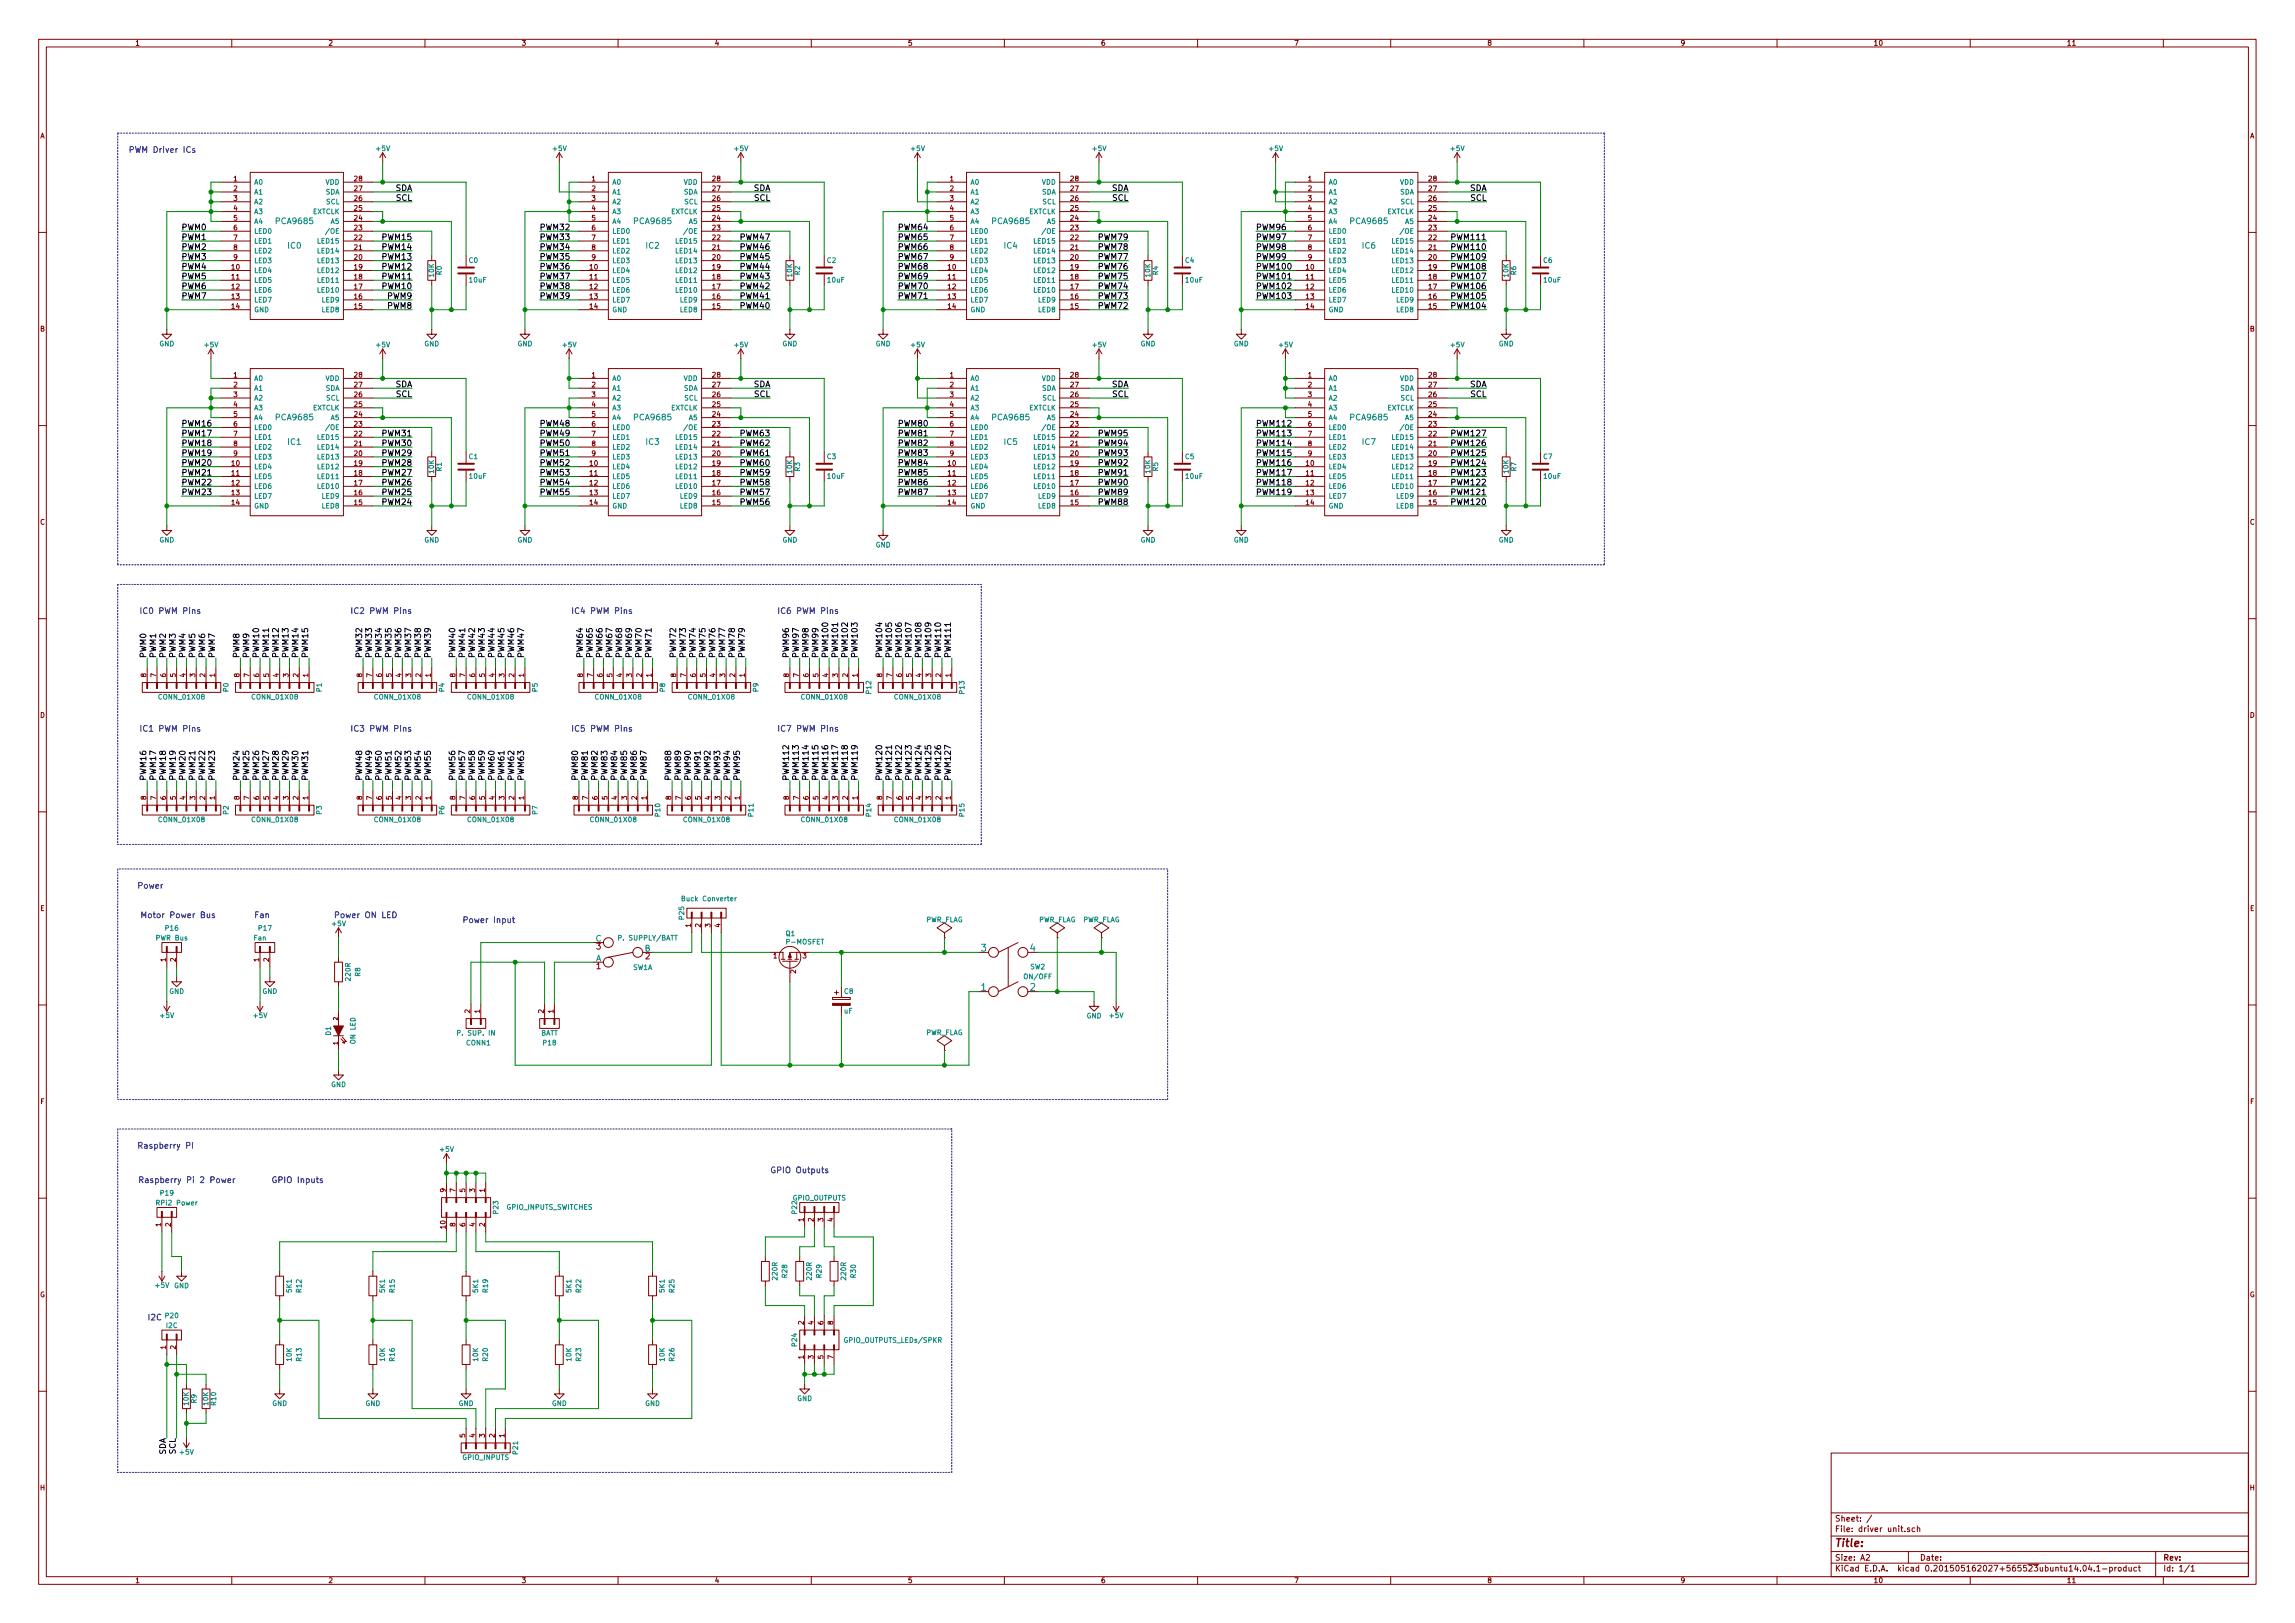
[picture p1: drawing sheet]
<svg xmlns="http://www.w3.org/2000/svg" width="594mm" height="420mm" viewBox="0 0 594 420" stroke-linecap="round" stroke-linejoin="round" font-family="sans-serif">
<defs><g id="words">
<text font-size="2.8" fill="#840000" x="475" y="400.4">Title:</text>
<g font-size="2.5" fill="#008484">
<text x="253.9" y="246.3">3</text>
<text x="266.6" y="246.3">4</text>
<text x="253.9" y="256.5">1</text>
<text x="266.6" y="256.5">2</text>
</g>
<g font-size="2.1" fill="#0000c2">
<text x="35" y="39.5">PWM Driver ICs</text>
<text x="37.9" y="158.9">IC0 PWM Pins</text>
<text x="92.5" y="158.9">IC2 PWM Pins</text>
<text x="149.7" y="158.9">IC4 PWM Pins</text>
<text x="203" y="158.9">IC6 PWM Pins</text>
<text x="37.9" y="189.4">IC1 PWM Pins</text>
<text x="92.5" y="189.4">IC3 PWM Pins</text>
<text x="149.7" y="189.4">IC5 PWM Pins</text>
<text x="203" y="189.4">IC7 PWM Pins</text>
<text x="35.6" y="230">Power</text>
<text x="38.4" y="237.7">Motor Power Bus</text>
<text x="66.1" y="237.7">Fan</text>
<text x="87.9" y="237.7">Power ON LED</text>
<text x="121.2" y="238.9">Power Input</text>
<text x="35.6" y="297.3">Raspberry Pi</text>
<text x="200.6" y="303.7">GPIO Outputs</text>
<text x="39.1" y="306.2">Raspberry Pi 2 Power</text>
<text x="71.6" y="306.2">GPIO Inputs</text>
<text x="38.6" y="341.8">I2C</text>
</g>
<g font-size="2.1">
<text x="102.2" y="49.4">SDA</text>
<text x="102.4" y="52">SCL</text>
<text x="194.9" y="49.4">SDA</text>
<text x="195.1" y="52">SCL</text>
<text x="287.6" y="49.4">SDA</text>
<text x="287.9" y="52">SCL</text>
<text x="380.3" y="49.4">SDA</text>
<text x="380.6" y="52">SCL</text>
<text x="47" y="59.6">PWM0</text>
<text x="139.7" y="59.6">PWM32</text>
<text x="232.4" y="59.6">PWM64</text>
<text x="325.1" y="59.6">PWM96</text>
<text x="47" y="62.1">PWM1</text>
<text x="47" y="64.7">PWM2</text>
<text x="99.1" y="62.1">PWM15</text>
<text x="99.1" y="64.7">PWM14</text>
<text x="139.7" y="62.1">PWM33</text>
<text x="139.7" y="64.7">PWM34</text>
<text x="191.8" y="62.1">PWM47</text>
<text x="191.8" y="64.7">PWM46</text>
<text x="232.4" y="62.1">PWM65</text>
<text x="232.4" y="64.7">PWM66</text>
<text x="284.6" y="62.1">PWM79</text>
<text x="284.6" y="64.7">PWM78</text>
<text x="325.1" y="62.1">PWM97</text>
<text x="325.1" y="64.7">PWM98</text>
<text x="376.1" y="62.1">PWM111</text>
<text x="376.1" y="64.7">PWM110</text>
<text x="47" y="67.2">PWM3</text>
<text x="47" y="69.8">PWM4</text>
<text x="99.1" y="67.2">PWM13</text>
<text x="99.1" y="69.8">PWM12</text>
<text x="139.7" y="67.2">PWM35</text>
<text x="139.7" y="69.8">PWM36</text>
<text x="191.8" y="67.2">PWM45</text>
<text x="191.8" y="69.8">PWM44</text>
<text x="232.4" y="67.2">PWM67</text>
<text x="232.4" y="69.8">PWM68</text>
<text x="284.6" y="67.2">PWM77</text>
<text x="284.6" y="69.8">PWM76</text>
<text x="325.1" y="67.2">PWM99</text>
<text x="325.1" y="69.8">PWM100</text>
<text x="376.1" y="67.2">PWM109</text>
<text x="376.1" y="69.8">PWM108</text>
<text x="47" y="72.3">PWM5</text>
<text x="47" y="74.8">PWM6</text>
<text x="47" y="77.4">PWM7</text>
<text x="99.1" y="72.3">PWM11</text>
<text x="99.1" y="74.8">PWM10</text>
<text x="100.3" y="77.4">PWM9</text>
<text x="139.7" y="72.3">PWM37</text>
<text x="139.7" y="74.8">PWM38</text>
<text x="139.7" y="77.4">PWM39</text>
<text x="191.8" y="72.3">PWM43</text>
<text x="191.8" y="74.8">PWM42</text>
<text x="191.8" y="77.4">PWM41</text>
<text x="232.4" y="72.3">PWM69</text>
<text x="232.4" y="74.8">PWM70</text>
<text x="232.4" y="77.4">PWM71</text>
<text x="284.6" y="72.3">PWM75</text>
<text x="284.6" y="74.8">PWM74</text>
<text x="284.6" y="77.4">PWM73</text>
<text x="325.1" y="72.3">PWM101</text>
<text x="325.1" y="74.8">PWM102</text>
<text x="325.1" y="77.4">PWM103</text>
<text x="376.1" y="72.3">PWM107</text>
<text x="376.1" y="74.8">PWM106</text>
<text x="376.1" y="77.4">PWM105</text>
<text x="100.3" y="79.9">PWM8</text>
<text x="191.8" y="79.9">PWM40</text>
<text x="284.6" y="79.9">PWM72</text>
<text x="376.1" y="79.9">PWM104</text>
<text x="102.2" y="100.2">SDA</text>
<text x="194.9" y="100.2">SDA</text>
<text x="287.6" y="100.2">SDA</text>
<text x="380.3" y="100.2">SDA</text>
<text x="102.4" y="102.8">SCL</text>
<text x="195.1" y="102.8">SCL</text>
<text x="287.9" y="102.8">SCL</text>
<text x="380.6" y="102.8">SCL</text>
<text x="47" y="110.4">PWM16</text>
<text x="47" y="112.9">PWM17</text>
<text x="99.1" y="112.9">PWM31</text>
<text x="139.7" y="110.4">PWM48</text>
<text x="139.7" y="112.9">PWM49</text>
<text x="191.8" y="112.9">PWM63</text>
<text x="232.4" y="110.4">PWM80</text>
<text x="232.4" y="112.9">PWM81</text>
<text x="284.6" y="112.9">PWM95</text>
<text x="325.1" y="110.4">PWM112</text>
<text x="325.1" y="112.9">PWM113</text>
<text x="376.1" y="112.9">PWM127</text>
<text x="47" y="115.5">PWM18</text>
<text x="47" y="118">PWM19</text>
<text x="99.1" y="115.5">PWM30</text>
<text x="99.1" y="118">PWM29</text>
<text x="139.7" y="115.5">PWM50</text>
<text x="139.7" y="118">PWM51</text>
<text x="191.8" y="115.5">PWM62</text>
<text x="191.8" y="118">PWM61</text>
<text x="232.4" y="115.5">PWM82</text>
<text x="232.4" y="118">PWM83</text>
<text x="284.6" y="115.5">PWM94</text>
<text x="284.6" y="118">PWM93</text>
<text x="325.1" y="115.5">PWM114</text>
<text x="325.1" y="118">PWM115</text>
<text x="376.1" y="115.5">PWM126</text>
<text x="376.1" y="118">PWM125</text>
<text x="47" y="120.6">PWM20</text>
<text x="47" y="123.1">PWM21</text>
<text x="47" y="125.6">PWM22</text>
<text x="99.1" y="120.6">PWM28</text>
<text x="99.1" y="123.1">PWM27</text>
<text x="99.1" y="125.6">PWM26</text>
<text x="139.7" y="120.6">PWM52</text>
<text x="139.7" y="123.1">PWM53</text>
<text x="139.7" y="125.6">PWM54</text>
<text x="191.8" y="120.6">PWM60</text>
<text x="191.8" y="123.1">PWM59</text>
<text x="191.8" y="125.6">PWM58</text>
<text x="232.4" y="120.6">PWM84</text>
<text x="232.4" y="123.1">PWM85</text>
<text x="232.4" y="125.6">PWM86</text>
<text x="284.6" y="120.6">PWM92</text>
<text x="284.6" y="123.1">PWM91</text>
<text x="284.6" y="125.6">PWM90</text>
<text x="325.1" y="120.6">PWM116</text>
<text x="325.1" y="123.1">PWM117</text>
<text x="325.1" y="125.6">PWM118</text>
<text x="376.1" y="120.6">PWM124</text>
<text x="376.1" y="123.1">PWM123</text>
<text x="376.1" y="125.6">PWM122</text>
<text x="47" y="128.2">PWM23</text>
<text x="99.1" y="128.2">PWM25</text>
<text x="99.1" y="130.7">PWM24</text>
<text x="139.7" y="128.2">PWM55</text>
<text x="191.8" y="128.2">PWM57</text>
<text x="191.8" y="130.7">PWM56</text>
<text x="232.4" y="128.2">PWM87</text>
<text x="284.6" y="128.2">PWM89</text>
<text x="284.6" y="130.7">PWM88</text>
<text x="325.1" y="128.2">PWM119</text>
<text x="376.1" y="128.2">PWM121</text>
<text x="376.1" y="130.7">PWM120</text>
<text x="37.8" y="170.3" transform="rotate(-90 37.8 170.3)">PWM0</text>
<text x="40.4" y="170.3" transform="rotate(-90 40.4 170.3)">PWM1</text>
<text x="42.9" y="170.3" transform="rotate(-90 42.9 170.3)">PWM2</text>
<text x="45.5" y="170.3" transform="rotate(-90 45.5 170.3)">PWM3</text>
<text x="48" y="170.3" transform="rotate(-90 48 170.3)">PWM4</text>
<text x="50.5" y="170.3" transform="rotate(-90 50.5 170.3)">PWM5</text>
<text x="53.1" y="170.3" transform="rotate(-90 53.1 170.3)">PWM6</text>
<text x="55.6" y="170.3" transform="rotate(-90 55.6 170.3)">PWM7</text>
<text x="62" y="170.3" transform="rotate(-90 62 170.3)">PWM8</text>
<text x="64.5" y="170.3" transform="rotate(-90 64.5 170.3)">PWM9</text>
<text x="67.1" y="170.3" transform="rotate(-90 67.1 170.3)">PWM10</text>
<text x="69.6" y="170.3" transform="rotate(-90 69.6 170.3)">PWM11</text>
<text x="72.1" y="170.3" transform="rotate(-90 72.1 170.3)">PWM12</text>
<text x="74.7" y="170.3" transform="rotate(-90 74.7 170.3)">PWM13</text>
<text x="77.2" y="170.3" transform="rotate(-90 77.2 170.3)">PWM14</text>
<text x="79.8" y="170.3" transform="rotate(-90 79.8 170.3)">PWM15</text>
<text x="93.7" y="170.3" transform="rotate(-90 93.7 170.3)">PWM32</text>
<text x="96.3" y="170.3" transform="rotate(-90 96.3 170.3)">PWM33</text>
<text x="98.8" y="170.3" transform="rotate(-90 98.8 170.3)">PWM34</text>
<text x="101.3" y="170.3" transform="rotate(-90 101.3 170.3)">PWM35</text>
<text x="103.9" y="170.3" transform="rotate(-90 103.9 170.3)">PWM36</text>
<text x="106.4" y="170.3" transform="rotate(-90 106.4 170.3)">PWM37</text>
<text x="109" y="170.3" transform="rotate(-90 109 170.3)">PWM38</text>
<text x="111.5" y="170.3" transform="rotate(-90 111.5 170.3)">PWM39</text>
<text x="117.9" y="170.3" transform="rotate(-90 117.9 170.3)">PWM40</text>
<text x="120.4" y="170.3" transform="rotate(-90 120.4 170.3)">PWM41</text>
<text x="122.9" y="170.3" transform="rotate(-90 122.9 170.3)">PWM42</text>
<text x="125.5" y="170.3" transform="rotate(-90 125.5 170.3)">PWM43</text>
<text x="128" y="170.3" transform="rotate(-90 128 170.3)">PWM44</text>
<text x="130.6" y="170.3" transform="rotate(-90 130.6 170.3)">PWM45</text>
<text x="133.1" y="170.3" transform="rotate(-90 133.1 170.3)">PWM46</text>
<text x="135.6" y="170.3" transform="rotate(-90 135.6 170.3)">PWM47</text>
<text x="150.9" y="170.3" transform="rotate(-90 150.9 170.3)">PWM64</text>
<text x="153.4" y="170.3" transform="rotate(-90 153.4 170.3)">PWM65</text>
<text x="156" y="170.3" transform="rotate(-90 156 170.3)">PWM66</text>
<text x="158.5" y="170.3" transform="rotate(-90 158.5 170.3)">PWM67</text>
<text x="161" y="170.3" transform="rotate(-90 161 170.3)">PWM68</text>
<text x="163.6" y="170.3" transform="rotate(-90 163.6 170.3)">PWM69</text>
<text x="166.1" y="170.3" transform="rotate(-90 166.1 170.3)">PWM70</text>
<text x="168.7" y="170.3" transform="rotate(-90 168.7 170.3)">PWM71</text>
<text x="175" y="170.3" transform="rotate(-90 175 170.3)">PWM72</text>
<text x="177.5" y="170.3" transform="rotate(-90 177.5 170.3)">PWM73</text>
<text x="180.1" y="170.3" transform="rotate(-90 180.1 170.3)">PWM74</text>
<text x="182.6" y="170.3" transform="rotate(-90 182.6 170.3)">PWM75</text>
<text x="185.2" y="170.3" transform="rotate(-90 185.2 170.3)">PWM76</text>
<text x="187.7" y="170.3" transform="rotate(-90 187.7 170.3)">PWM77</text>
<text x="190.2" y="170.3" transform="rotate(-90 190.2 170.3)">PWM78</text>
<text x="192.8" y="170.3" transform="rotate(-90 192.8 170.3)">PWM79</text>
<text x="204.2" y="170.3" transform="rotate(-90 204.2 170.3)">PWM96</text>
<text x="206.8" y="170.3" transform="rotate(-90 206.8 170.3)">PWM97</text>
<text x="209.3" y="170.3" transform="rotate(-90 209.3 170.3)">PWM98</text>
<text x="211.8" y="170.3" transform="rotate(-90 211.8 170.3)">PWM99</text>
<text x="214.4" y="170.3" transform="rotate(-90 214.4 170.3)">PWM100</text>
<text x="216.9" y="170.3" transform="rotate(-90 216.9 170.3)">PWM101</text>
<text x="219.5" y="170.3" transform="rotate(-90 219.5 170.3)">PWM102</text>
<text x="222" y="170.3" transform="rotate(-90 222 170.3)">PWM103</text>
<text x="228.3" y="170.3" transform="rotate(-90 228.3 170.3)">PWM104</text>
<text x="230.9" y="170.3" transform="rotate(-90 230.9 170.3)">PWM105</text>
<text x="233.4" y="170.3" transform="rotate(-90 233.4 170.3)">PWM106</text>
<text x="236" y="170.3" transform="rotate(-90 236 170.3)">PWM107</text>
<text x="238.5" y="170.3" transform="rotate(-90 238.5 170.3)">PWM108</text>
<text x="241" y="170.3" transform="rotate(-90 241 170.3)">PWM109</text>
<text x="243.6" y="170.3" transform="rotate(-90 243.6 170.3)">PWM110</text>
<text x="246.1" y="170.3" transform="rotate(-90 246.1 170.3)">PWM111</text>
<text x="37.8" y="202.1" transform="rotate(-90 37.8 202.1)">PWM16</text>
<text x="40.4" y="202.1" transform="rotate(-90 40.4 202.1)">PWM17</text>
<text x="42.9" y="202.1" transform="rotate(-90 42.9 202.1)">PWM18</text>
<text x="45.5" y="202.1" transform="rotate(-90 45.5 202.1)">PWM19</text>
<text x="48" y="202.1" transform="rotate(-90 48 202.1)">PWM20</text>
<text x="50.5" y="202.1" transform="rotate(-90 50.5 202.1)">PWM21</text>
<text x="53.1" y="202.1" transform="rotate(-90 53.1 202.1)">PWM22</text>
<text x="55.6" y="202.1" transform="rotate(-90 55.6 202.1)">PWM23</text>
<text x="62" y="202.1" transform="rotate(-90 62 202.1)">PWM24</text>
<text x="64.5" y="202.1" transform="rotate(-90 64.5 202.1)">PWM25</text>
<text x="67.1" y="202.1" transform="rotate(-90 67.1 202.1)">PWM26</text>
<text x="69.6" y="202.1" transform="rotate(-90 69.6 202.1)">PWM27</text>
<text x="72.1" y="202.1" transform="rotate(-90 72.1 202.1)">PWM28</text>
<text x="74.7" y="202.1" transform="rotate(-90 74.7 202.1)">PWM29</text>
<text x="77.2" y="202.1" transform="rotate(-90 77.2 202.1)">PWM30</text>
<text x="79.8" y="202.1" transform="rotate(-90 79.8 202.1)">PWM31</text>
<text x="93.7" y="202.1" transform="rotate(-90 93.7 202.1)">PWM48</text>
<text x="96.3" y="202.1" transform="rotate(-90 96.3 202.1)">PWM49</text>
<text x="98.8" y="202.1" transform="rotate(-90 98.8 202.1)">PWM50</text>
<text x="101.3" y="202.1" transform="rotate(-90 101.3 202.1)">PWM51</text>
<text x="103.9" y="202.1" transform="rotate(-90 103.9 202.1)">PWM52</text>
<text x="106.4" y="202.1" transform="rotate(-90 106.4 202.1)">PWM53</text>
<text x="109" y="202.1" transform="rotate(-90 109 202.1)">PWM54</text>
<text x="111.5" y="202.1" transform="rotate(-90 111.5 202.1)">PWM55</text>
<text x="117.9" y="202.1" transform="rotate(-90 117.9 202.1)">PWM56</text>
<text x="120.4" y="202.1" transform="rotate(-90 120.4 202.1)">PWM57</text>
<text x="122.9" y="202.1" transform="rotate(-90 122.9 202.1)">PWM58</text>
<text x="125.5" y="202.1" transform="rotate(-90 125.5 202.1)">PWM59</text>
<text x="128" y="202.1" transform="rotate(-90 128 202.1)">PWM60</text>
<text x="130.6" y="202.1" transform="rotate(-90 130.6 202.1)">PWM61</text>
<text x="133.1" y="202.1" transform="rotate(-90 133.1 202.1)">PWM62</text>
<text x="135.6" y="202.1" transform="rotate(-90 135.6 202.1)">PWM63</text>
<text x="149.6" y="202.1" transform="rotate(-90 149.6 202.1)">PWM80</text>
<text x="152.1" y="202.1" transform="rotate(-90 152.1 202.1)">PWM81</text>
<text x="154.7" y="202.1" transform="rotate(-90 154.7 202.1)">PWM82</text>
<text x="157.2" y="202.1" transform="rotate(-90 157.2 202.1)">PWM83</text>
<text x="159.8" y="202.1" transform="rotate(-90 159.8 202.1)">PWM84</text>
<text x="162.3" y="202.1" transform="rotate(-90 162.3 202.1)">PWM85</text>
<text x="164.8" y="202.1" transform="rotate(-90 164.8 202.1)">PWM86</text>
<text x="167.4" y="202.1" transform="rotate(-90 167.4 202.1)">PWM87</text>
<text x="173.7" y="202.1" transform="rotate(-90 173.7 202.1)">PWM88</text>
<text x="176.3" y="202.1" transform="rotate(-90 176.3 202.1)">PWM89</text>
<text x="178.8" y="202.1" transform="rotate(-90 178.8 202.1)">PWM90</text>
<text x="181.4" y="202.1" transform="rotate(-90 181.4 202.1)">PWM91</text>
<text x="183.9" y="202.1" transform="rotate(-90 183.9 202.1)">PWM92</text>
<text x="186.4" y="202.1" transform="rotate(-90 186.4 202.1)">PWM93</text>
<text x="189" y="202.1" transform="rotate(-90 189 202.1)">PWM94</text>
<text x="191.5" y="202.1" transform="rotate(-90 191.5 202.1)">PWM95</text>
<text x="204.2" y="202.1" transform="rotate(-90 204.2 202.1)">PWM112</text>
<text x="206.8" y="202.1" transform="rotate(-90 206.8 202.1)">PWM113</text>
<text x="209.3" y="202.1" transform="rotate(-90 209.3 202.1)">PWM114</text>
<text x="211.8" y="202.1" transform="rotate(-90 211.8 202.1)">PWM115</text>
<text x="214.4" y="202.1" transform="rotate(-90 214.4 202.1)">PWM116</text>
<text x="216.9" y="202.1" transform="rotate(-90 216.9 202.1)">PWM117</text>
<text x="219.5" y="202.1" transform="rotate(-90 219.5 202.1)">PWM118</text>
<text x="222" y="202.1" transform="rotate(-90 222 202.1)">PWM119</text>
<text x="228.3" y="202.1" transform="rotate(-90 228.3 202.1)">PWM120</text>
<text x="230.9" y="202.1" transform="rotate(-90 230.9 202.1)">PWM121</text>
<text x="233.4" y="202.1" transform="rotate(-90 233.4 202.1)">PWM122</text>
<text x="236" y="202.1" transform="rotate(-90 236 202.1)">PWM123</text>
<text x="238.5" y="202.1" transform="rotate(-90 238.5 202.1)">PWM124</text>
<text x="241" y="202.1" transform="rotate(-90 241 202.1)">PWM125</text>
<text x="243.6" y="202.1" transform="rotate(-90 243.6 202.1)">PWM126</text>
<text x="246.1" y="202.1" transform="rotate(-90 246.1 202.1)">PWM127</text>
<text x="42.9" y="376.7" transform="rotate(-90 42.9 376.7)">SDA</text>
<text x="45.5" y="376.5" transform="rotate(-90 45.5 376.5)">SCL</text>
</g>
<g font-size="2.1" fill="#008484">
<text x="71.6" y="58">PCA9685</text>
<text x="164.3" y="58">PCA9685</text>
<text x="257" y="58">PCA9685</text>
<text x="349.7" y="58">PCA9685</text>
<text x="74.5" y="64.4">IC0</text>
<text x="167.3" y="64.4">IC2</text>
<text x="260" y="64.4">IC4</text>
<text x="352.7" y="64.4">IC6</text>
<text x="71.6" y="108.8">PCA9685</text>
<text x="164.3" y="108.8">PCA9685</text>
<text x="257" y="108.8">PCA9685</text>
<text x="349.7" y="108.8">PCA9685</text>
<text x="74.5" y="115.2">IC1</text>
<text x="167.3" y="115.2">IC3</text>
<text x="260" y="115.2">IC5</text>
<text x="352.7" y="115.2">IC7</text>
<text x="154.2" y="243.8">C</text>
<text x="154.2" y="248.8">A</text>
<text x="166.9" y="246.3">B</text>
</g>
<g font-size="2.1" fill="#840000">
<text x="154.4" y="245.8">3</text>
<text x="154.4" y="250.9">1</text>
<text x="167.1" y="248.3">2</text>
<text x="475" y="393.9">Sheet: /</text>
<text x="475" y="396.6">File: driver unit.sch</text>
<text x="475" y="406.8">KiCad E.D.A. kicad 0.201505162027+565523ubuntu14.04.1-product</text>
<text x="475" y="404">Size: A2</text>
<text x="497" y="404">Date:</text>
<text x="560" y="404">Rev:</text>
<text x="560" y="406.8">Id: 1/1</text>
</g>
<g font-size="1.8" fill="#840000">
<text x="35" y="11.8">1</text>
<text x="85" y="11.8">2</text>
<text x="135" y="11.8">3</text>
<text x="185" y="11.8">4</text>
<text x="235" y="11.8">5</text>
<text x="285" y="11.8">6</text>
<text x="335" y="11.8">7</text>
<text x="385" y="11.8">8</text>
<text x="435" y="11.8">9</text>
<text x="485" y="11.8">10</text>
<text x="535" y="11.8">11</text>
<text x="10.4" y="35.8">A</text>
<text x="582.4" y="35.8">A</text>
<text x="60.5" y="46.9">1</text>
<text x="91.7" y="46.9">28</text>
<text x="153.2" y="46.9">1</text>
<text x="184.5" y="46.9">28</text>
<text x="245.9" y="46.9">1</text>
<text x="277.2" y="46.9">28</text>
<text x="338.6" y="46.9">1</text>
<text x="369.9" y="46.9">28</text>
<text x="60.5" y="49.4">2</text>
<text x="60.5" y="52">3</text>
<text x="91.7" y="52">26</text>
<text x="91.7" y="49.4">27</text>
<text x="153.2" y="49.4">2</text>
<text x="153.2" y="52">3</text>
<text x="184.5" y="52">26</text>
<text x="184.5" y="49.4">27</text>
<text x="245.9" y="49.4">2</text>
<text x="245.9" y="52">3</text>
<text x="277.2" y="52">26</text>
<text x="277.2" y="49.4">27</text>
<text x="338.6" y="49.4">2</text>
<text x="338.6" y="52">3</text>
<text x="369.9" y="52">26</text>
<text x="369.9" y="49.4">27</text>
<text x="60.5" y="54.5">4</text>
<text x="60.5" y="57.1">5</text>
<text x="60.5" y="59.6">6</text>
<text x="91.7" y="59.6">23</text>
<text x="91.7" y="57.1">24</text>
<text x="91.7" y="54.5">25</text>
<text x="153.2" y="54.5">4</text>
<text x="153.2" y="57.1">5</text>
<text x="153.2" y="59.6">6</text>
<text x="184.5" y="59.6">23</text>
<text x="184.5" y="57.1">24</text>
<text x="184.5" y="54.5">25</text>
<text x="245.9" y="54.5">4</text>
<text x="245.9" y="57.1">5</text>
<text x="245.9" y="59.6">6</text>
<text x="277.2" y="59.6">23</text>
<text x="277.2" y="57.1">24</text>
<text x="277.2" y="54.5">25</text>
<text x="338.6" y="54.5">4</text>
<text x="338.6" y="57.1">5</text>
<text x="338.6" y="59.6">6</text>
<text x="369.9" y="59.6">23</text>
<text x="369.9" y="57.1">24</text>
<text x="369.9" y="54.5">25</text>
<text x="60.5" y="62.1">7</text>
<text x="60.5" y="64.7">8</text>
<text x="91.7" y="64.7">21</text>
<text x="91.7" y="62.1">22</text>
<text x="153.2" y="62.1">7</text>
<text x="153.2" y="64.7">8</text>
<text x="184.5" y="64.7">21</text>
<text x="184.5" y="62.1">22</text>
<text x="245.9" y="62.1">7</text>
<text x="245.9" y="64.7">8</text>
<text x="277.2" y="64.7">21</text>
<text x="277.2" y="62.1">22</text>
<text x="338.6" y="62.1">7</text>
<text x="338.6" y="64.7">8</text>
<text x="369.9" y="64.7">21</text>
<text x="369.9" y="62.1">22</text>
<text x="60" y="69.8">10</text>
<text x="60.5" y="67.2">9</text>
<text x="91.7" y="67.2">20</text>
<text x="91.7" y="69.8">19</text>
<text x="152.7" y="69.8">10</text>
<text x="153.2" y="67.2">9</text>
<text x="184.5" y="67.2">20</text>
<text x="184.5" y="69.8">19</text>
<text x="245.4" y="69.8">10</text>
<text x="245.9" y="67.2">9</text>
<text x="277.2" y="67.2">20</text>
<text x="277.2" y="69.8">19</text>
<text x="338.1" y="69.8">10</text>
<text x="338.6" y="67.2">9</text>
<text x="369.9" y="67.2">20</text>
<text x="369.9" y="69.8">19</text>
<text x="60" y="72.3">11</text>
<text x="60" y="74.8">12</text>
<text x="60" y="77.4">13</text>
<text x="91.7" y="77.4">16</text>
<text x="91.7" y="74.8">17</text>
<text x="91.7" y="72.3">18</text>
<text x="152.7" y="72.3">11</text>
<text x="152.7" y="74.8">12</text>
<text x="152.7" y="77.4">13</text>
<text x="184.5" y="77.4">16</text>
<text x="184.5" y="74.8">17</text>
<text x="184.5" y="72.3">18</text>
<text x="245.4" y="72.3">11</text>
<text x="245.4" y="74.8">12</text>
<text x="245.4" y="77.4">13</text>
<text x="277.2" y="77.4">16</text>
<text x="277.2" y="74.8">17</text>
<text x="277.2" y="72.3">18</text>
<text x="338.1" y="72.3">11</text>
<text x="338.1" y="74.8">12</text>
<text x="338.1" y="77.4">13</text>
<text x="369.9" y="77.4">16</text>
<text x="369.9" y="74.8">17</text>
<text x="369.9" y="72.3">18</text>
<text x="60" y="79.9">14</text>
<text x="91.7" y="79.9">15</text>
<text x="152.7" y="79.9">14</text>
<text x="184.5" y="79.9">15</text>
<text x="245.4" y="79.9">14</text>
<text x="277.2" y="79.9">15</text>
<text x="338.1" y="79.9">14</text>
<text x="369.9" y="79.9">15</text>
<text x="10.4" y="85.8">B</text>
<text x="582.4" y="85.8">B</text>
<text x="60.5" y="97.7">1</text>
<text x="60.5" y="100.2">2</text>
<text x="91.7" y="100.2">27</text>
<text x="91.7" y="97.7">28</text>
<text x="153.2" y="97.7">1</text>
<text x="153.2" y="100.2">2</text>
<text x="184.5" y="100.2">27</text>
<text x="184.5" y="97.7">28</text>
<text x="245.9" y="97.7">1</text>
<text x="245.9" y="100.2">2</text>
<text x="277.2" y="100.2">27</text>
<text x="277.2" y="97.7">28</text>
<text x="338.6" y="97.7">1</text>
<text x="338.6" y="100.2">2</text>
<text x="369.9" y="100.2">27</text>
<text x="369.9" y="97.7">28</text>
<text x="60.5" y="102.8">3</text>
<text x="60.5" y="105.3">4</text>
<text x="60.5" y="107.9">5</text>
<text x="91.7" y="107.9">24</text>
<text x="91.7" y="105.3">25</text>
<text x="91.7" y="102.8">26</text>
<text x="153.2" y="102.8">3</text>
<text x="153.2" y="105.3">4</text>
<text x="153.2" y="107.9">5</text>
<text x="184.5" y="107.9">24</text>
<text x="184.5" y="105.3">25</text>
<text x="184.5" y="102.8">26</text>
<text x="245.9" y="102.8">3</text>
<text x="245.9" y="105.3">4</text>
<text x="245.9" y="107.9">5</text>
<text x="277.2" y="107.9">24</text>
<text x="277.2" y="105.3">25</text>
<text x="277.2" y="102.8">26</text>
<text x="338.6" y="102.8">3</text>
<text x="338.6" y="105.3">4</text>
<text x="338.6" y="107.9">5</text>
<text x="369.9" y="107.9">24</text>
<text x="369.9" y="105.3">25</text>
<text x="369.9" y="102.8">26</text>
<text x="60.5" y="110.4">6</text>
<text x="60.5" y="112.9">7</text>
<text x="91.7" y="112.9">22</text>
<text x="91.7" y="110.4">23</text>
<text x="153.2" y="110.4">6</text>
<text x="153.2" y="112.9">7</text>
<text x="184.5" y="112.9">22</text>
<text x="184.5" y="110.4">23</text>
<text x="245.9" y="110.4">6</text>
<text x="245.9" y="112.9">7</text>
<text x="277.2" y="112.9">22</text>
<text x="277.2" y="110.4">23</text>
<text x="338.6" y="110.4">6</text>
<text x="338.6" y="112.9">7</text>
<text x="369.9" y="112.9">22</text>
<text x="369.9" y="110.4">23</text>
<text x="60.5" y="115.5">8</text>
<text x="60.5" y="118">9</text>
<text x="91.7" y="118">20</text>
<text x="91.7" y="115.5">21</text>
<text x="153.2" y="115.5">8</text>
<text x="153.2" y="118">9</text>
<text x="184.5" y="118">20</text>
<text x="184.5" y="115.5">21</text>
<text x="245.9" y="115.5">8</text>
<text x="245.9" y="118">9</text>
<text x="277.2" y="118">20</text>
<text x="277.2" y="115.5">21</text>
<text x="338.6" y="115.5">8</text>
<text x="338.6" y="118">9</text>
<text x="369.9" y="118">20</text>
<text x="369.9" y="115.5">21</text>
<text x="60" y="120.6">10</text>
<text x="60" y="123.1">11</text>
<text x="60" y="125.6">12</text>
<text x="91.7" y="125.6">17</text>
<text x="91.7" y="123.1">18</text>
<text x="91.7" y="120.6">19</text>
<text x="152.7" y="120.6">10</text>
<text x="152.7" y="123.1">11</text>
<text x="152.7" y="125.6">12</text>
<text x="184.5" y="125.6">17</text>
<text x="184.5" y="123.1">18</text>
<text x="184.5" y="120.6">19</text>
<text x="245.4" y="120.6">10</text>
<text x="245.4" y="123.1">11</text>
<text x="245.4" y="125.6">12</text>
<text x="277.2" y="125.6">17</text>
<text x="277.2" y="123.1">18</text>
<text x="277.2" y="120.6">19</text>
<text x="338.1" y="120.6">10</text>
<text x="338.1" y="123.1">11</text>
<text x="338.1" y="125.6">12</text>
<text x="369.9" y="125.6">17</text>
<text x="369.9" y="123.1">18</text>
<text x="369.9" y="120.6">19</text>
<text x="60" y="128.2">13</text>
<text x="60" y="130.7">14</text>
<text x="91.7" y="130.7">15</text>
<text x="91.7" y="128.2">16</text>
<text x="152.7" y="128.2">13</text>
<text x="152.7" y="130.7">14</text>
<text x="184.5" y="130.7">15</text>
<text x="184.5" y="128.2">16</text>
<text x="245.4" y="128.2">13</text>
<text x="245.4" y="130.7">14</text>
<text x="277.2" y="130.7">15</text>
<text x="277.2" y="128.2">16</text>
<text x="338.1" y="128.2">13</text>
<text x="338.1" y="130.7">14</text>
<text x="369.9" y="130.7">15</text>
<text x="369.9" y="128.2">16</text>
<text x="10.4" y="135.8">C</text>
<text x="582.4" y="135.8">C</text>
<text x="37.8" y="175.3" transform="rotate(-90 37.8 175.3)">8</text>
<text x="40.4" y="175.3" transform="rotate(-90 40.4 175.3)">7</text>
<text x="42.9" y="175.3" transform="rotate(-90 42.9 175.3)">6</text>
<text x="45.5" y="175.3" transform="rotate(-90 45.5 175.3)">5</text>
<text x="48" y="175.3" transform="rotate(-90 48 175.3)">4</text>
<text x="50.5" y="175.3" transform="rotate(-90 50.5 175.3)">3</text>
<text x="53.1" y="175.3" transform="rotate(-90 53.1 175.3)">2</text>
<text x="55.6" y="175.3" transform="rotate(-90 55.6 175.3)">1</text>
<text x="62" y="175.3" transform="rotate(-90 62 175.3)">8</text>
<text x="64.5" y="175.3" transform="rotate(-90 64.5 175.3)">7</text>
<text x="67.1" y="175.3" transform="rotate(-90 67.1 175.3)">6</text>
<text x="69.6" y="175.3" transform="rotate(-90 69.6 175.3)">5</text>
<text x="72.1" y="175.3" transform="rotate(-90 72.1 175.3)">4</text>
<text x="74.7" y="175.3" transform="rotate(-90 74.7 175.3)">3</text>
<text x="77.2" y="175.3" transform="rotate(-90 77.2 175.3)">2</text>
<text x="79.8" y="175.3" transform="rotate(-90 79.8 175.3)">1</text>
<text x="93.7" y="175.3" transform="rotate(-90 93.7 175.3)">8</text>
<text x="96.3" y="175.3" transform="rotate(-90 96.3 175.3)">7</text>
<text x="98.8" y="175.3" transform="rotate(-90 98.8 175.3)">6</text>
<text x="101.3" y="175.3" transform="rotate(-90 101.3 175.3)">5</text>
<text x="103.9" y="175.3" transform="rotate(-90 103.9 175.3)">4</text>
<text x="106.4" y="175.3" transform="rotate(-90 106.4 175.3)">3</text>
<text x="109" y="175.3" transform="rotate(-90 109 175.3)">2</text>
<text x="111.5" y="175.3" transform="rotate(-90 111.5 175.3)">1</text>
<text x="117.9" y="175.3" transform="rotate(-90 117.9 175.3)">8</text>
<text x="120.4" y="175.3" transform="rotate(-90 120.4 175.3)">7</text>
<text x="122.9" y="175.3" transform="rotate(-90 122.9 175.3)">6</text>
<text x="125.5" y="175.3" transform="rotate(-90 125.5 175.3)">5</text>
<text x="128" y="175.3" transform="rotate(-90 128 175.3)">4</text>
<text x="130.6" y="175.3" transform="rotate(-90 130.6 175.3)">3</text>
<text x="133.1" y="175.3" transform="rotate(-90 133.1 175.3)">2</text>
<text x="135.6" y="175.3" transform="rotate(-90 135.6 175.3)">1</text>
<text x="150.9" y="175.3" transform="rotate(-90 150.9 175.3)">8</text>
<text x="153.4" y="175.3" transform="rotate(-90 153.4 175.3)">7</text>
<text x="156" y="175.3" transform="rotate(-90 156 175.3)">6</text>
<text x="158.5" y="175.3" transform="rotate(-90 158.5 175.3)">5</text>
<text x="161" y="175.3" transform="rotate(-90 161 175.3)">4</text>
<text x="163.6" y="175.3" transform="rotate(-90 163.6 175.3)">3</text>
<text x="166.1" y="175.3" transform="rotate(-90 166.1 175.3)">2</text>
<text x="168.7" y="175.3" transform="rotate(-90 168.7 175.3)">1</text>
<text x="175" y="175.3" transform="rotate(-90 175 175.3)">8</text>
<text x="177.5" y="175.3" transform="rotate(-90 177.5 175.3)">7</text>
<text x="180.1" y="175.3" transform="rotate(-90 180.1 175.3)">6</text>
<text x="182.6" y="175.3" transform="rotate(-90 182.6 175.3)">5</text>
<text x="185.2" y="175.3" transform="rotate(-90 185.2 175.3)">4</text>
<text x="187.7" y="175.3" transform="rotate(-90 187.7 175.3)">3</text>
<text x="190.2" y="175.3" transform="rotate(-90 190.2 175.3)">2</text>
<text x="192.8" y="175.3" transform="rotate(-90 192.8 175.3)">1</text>
<text x="204.2" y="175.3" transform="rotate(-90 204.2 175.3)">8</text>
<text x="206.8" y="175.3" transform="rotate(-90 206.8 175.3)">7</text>
<text x="209.3" y="175.3" transform="rotate(-90 209.3 175.3)">6</text>
<text x="211.8" y="175.3" transform="rotate(-90 211.8 175.3)">5</text>
<text x="214.4" y="175.3" transform="rotate(-90 214.4 175.3)">4</text>
<text x="216.9" y="175.3" transform="rotate(-90 216.9 175.3)">3</text>
<text x="219.5" y="175.3" transform="rotate(-90 219.5 175.3)">2</text>
<text x="222" y="175.3" transform="rotate(-90 222 175.3)">1</text>
<text x="228.3" y="175.3" transform="rotate(-90 228.3 175.3)">8</text>
<text x="230.9" y="175.3" transform="rotate(-90 230.9 175.3)">7</text>
<text x="233.4" y="175.3" transform="rotate(-90 233.4 175.3)">6</text>
<text x="236" y="175.3" transform="rotate(-90 236 175.3)">5</text>
<text x="238.5" y="175.3" transform="rotate(-90 238.5 175.3)">4</text>
<text x="241" y="175.3" transform="rotate(-90 241 175.3)">3</text>
<text x="243.6" y="175.3" transform="rotate(-90 243.6 175.3)">2</text>
<text x="246.1" y="175.3" transform="rotate(-90 246.1 175.3)">1</text>
<text x="10.4" y="185.8">D</text>
<text x="582.4" y="185.8">D</text>
<text x="37.8" y="207" transform="rotate(-90 37.8 207)">8</text>
<text x="40.4" y="207" transform="rotate(-90 40.4 207)">7</text>
<text x="42.9" y="207" transform="rotate(-90 42.9 207)">6</text>
<text x="45.5" y="207" transform="rotate(-90 45.5 207)">5</text>
<text x="48" y="207" transform="rotate(-90 48 207)">4</text>
<text x="50.5" y="207" transform="rotate(-90 50.5 207)">3</text>
<text x="53.1" y="207" transform="rotate(-90 53.1 207)">2</text>
<text x="55.6" y="207" transform="rotate(-90 55.6 207)">1</text>
<text x="62" y="207" transform="rotate(-90 62 207)">8</text>
<text x="64.5" y="207" transform="rotate(-90 64.5 207)">7</text>
<text x="67.1" y="207" transform="rotate(-90 67.1 207)">6</text>
<text x="69.6" y="207" transform="rotate(-90 69.6 207)">5</text>
<text x="72.1" y="207" transform="rotate(-90 72.1 207)">4</text>
<text x="74.7" y="207" transform="rotate(-90 74.7 207)">3</text>
<text x="77.2" y="207" transform="rotate(-90 77.2 207)">2</text>
<text x="79.8" y="207" transform="rotate(-90 79.8 207)">1</text>
<text x="93.7" y="207" transform="rotate(-90 93.7 207)">8</text>
<text x="96.3" y="207" transform="rotate(-90 96.3 207)">7</text>
<text x="98.8" y="207" transform="rotate(-90 98.8 207)">6</text>
<text x="101.3" y="207" transform="rotate(-90 101.3 207)">5</text>
<text x="103.9" y="207" transform="rotate(-90 103.9 207)">4</text>
<text x="106.4" y="207" transform="rotate(-90 106.4 207)">3</text>
<text x="109" y="207" transform="rotate(-90 109 207)">2</text>
<text x="111.5" y="207" transform="rotate(-90 111.5 207)">1</text>
<text x="117.9" y="207" transform="rotate(-90 117.9 207)">8</text>
<text x="120.4" y="207" transform="rotate(-90 120.4 207)">7</text>
<text x="122.9" y="207" transform="rotate(-90 122.9 207)">6</text>
<text x="125.5" y="207" transform="rotate(-90 125.5 207)">5</text>
<text x="128" y="207" transform="rotate(-90 128 207)">4</text>
<text x="130.6" y="207" transform="rotate(-90 130.6 207)">3</text>
<text x="133.1" y="207" transform="rotate(-90 133.1 207)">2</text>
<text x="135.6" y="207" transform="rotate(-90 135.6 207)">1</text>
<text x="149.6" y="207" transform="rotate(-90 149.6 207)">8</text>
<text x="152.1" y="207" transform="rotate(-90 152.1 207)">7</text>
<text x="154.7" y="207" transform="rotate(-90 154.7 207)">6</text>
<text x="157.2" y="207" transform="rotate(-90 157.2 207)">5</text>
<text x="159.8" y="207" transform="rotate(-90 159.8 207)">4</text>
<text x="162.3" y="207" transform="rotate(-90 162.3 207)">3</text>
<text x="164.8" y="207" transform="rotate(-90 164.8 207)">2</text>
<text x="167.4" y="207" transform="rotate(-90 167.4 207)">1</text>
<text x="173.7" y="207" transform="rotate(-90 173.7 207)">8</text>
<text x="176.3" y="207" transform="rotate(-90 176.3 207)">7</text>
<text x="178.8" y="207" transform="rotate(-90 178.8 207)">6</text>
<text x="181.4" y="207" transform="rotate(-90 181.4 207)">5</text>
<text x="183.9" y="207" transform="rotate(-90 183.9 207)">4</text>
<text x="186.4" y="207" transform="rotate(-90 186.4 207)">3</text>
<text x="189" y="207" transform="rotate(-90 189 207)">2</text>
<text x="191.5" y="207" transform="rotate(-90 191.5 207)">1</text>
<text x="204.2" y="207" transform="rotate(-90 204.2 207)">8</text>
<text x="206.8" y="207" transform="rotate(-90 206.8 207)">7</text>
<text x="209.3" y="207" transform="rotate(-90 209.3 207)">6</text>
<text x="211.8" y="207" transform="rotate(-90 211.8 207)">5</text>
<text x="214.4" y="207" transform="rotate(-90 214.4 207)">4</text>
<text x="216.9" y="207" transform="rotate(-90 216.9 207)">3</text>
<text x="219.5" y="207" transform="rotate(-90 219.5 207)">2</text>
<text x="222" y="207" transform="rotate(-90 222 207)">1</text>
<text x="228.3" y="207" transform="rotate(-90 228.3 207)">8</text>
<text x="230.9" y="207" transform="rotate(-90 230.9 207)">7</text>
<text x="233.4" y="207" transform="rotate(-90 233.4 207)">6</text>
<text x="236" y="207" transform="rotate(-90 236 207)">5</text>
<text x="238.5" y="207" transform="rotate(-90 238.5 207)">4</text>
<text x="241" y="207" transform="rotate(-90 241 207)">3</text>
<text x="243.6" y="207" transform="rotate(-90 243.6 207)">2</text>
<text x="246.1" y="207" transform="rotate(-90 246.1 207)">1</text>
<text x="10.4" y="235.8">E</text>
<text x="582.4" y="235.8">E</text>
<text x="178.8" y="240" transform="rotate(-90 178.8 240)">1</text>
<text x="181.4" y="240" transform="rotate(-90 181.4 240)">2</text>
<text x="183.9" y="240" transform="rotate(-90 183.9 240)">3</text>
<text x="186.4" y="240" transform="rotate(-90 186.4 240)">4</text>
<text x="42.9" y="248.9" transform="rotate(-90 42.9 248.9)">1</text>
<text x="45.5" y="248.9" transform="rotate(-90 45.5 248.9)">2</text>
<text x="67.1" y="248.9" transform="rotate(-90 67.1 248.9)">1</text>
<text x="69.6" y="248.9" transform="rotate(-90 69.6 248.9)">2</text>
<text x="200.2" y="248.1">1</text>
<text x="206" y="252" transform="rotate(-90 206 252)">2</text>
<text x="207.8" y="248.1">3</text>
<text x="121.7" y="262.3" transform="rotate(-90 121.7 262.3)">2</text>
<text x="124.2" y="262.3" transform="rotate(-90 124.2 262.3)">1</text>
<text x="140.7" y="262.3" transform="rotate(-90 140.7 262.3)">2</text>
<text x="143.3" y="262.3" transform="rotate(-90 143.3 262.3)">1</text>
<text x="10.5" y="285.8">F</text>
<text x="582.5" y="285.8">F</text>
<text x="115.3" y="308.6" transform="rotate(-90 115.3 308.6)">9</text>
<text x="117.9" y="308.6" transform="rotate(-90 117.9 308.6)">7</text>
<text x="120.4" y="308.6" transform="rotate(-90 120.4 308.6)">5</text>
<text x="122.9" y="308.6" transform="rotate(-90 122.9 308.6)">3</text>
<text x="125.5" y="308.6" transform="rotate(-90 125.5 308.6)">1</text>
<text x="41.7" y="317.5" transform="rotate(-90 41.7 317.5)">1</text>
<text x="44.2" y="317.5" transform="rotate(-90 44.2 317.5)">2</text>
<text x="115.3" y="318" transform="rotate(-90 115.3 318)">10</text>
<text x="117.9" y="317.5" transform="rotate(-90 117.9 317.5)">8</text>
<text x="120.4" y="317.5" transform="rotate(-90 120.4 317.5)">6</text>
<text x="122.9" y="317.5" transform="rotate(-90 122.9 317.5)">4</text>
<text x="125.5" y="317.5" transform="rotate(-90 125.5 317.5)">2</text>
<text x="208" y="316.2" transform="rotate(-90 208 316.2)">1</text>
<text x="210.6" y="316.2" transform="rotate(-90 210.6 316.2)">2</text>
<text x="213.1" y="316.2" transform="rotate(-90 213.1 316.2)">3</text>
<text x="215.6" y="316.2" transform="rotate(-90 215.6 316.2)">4</text>
<text x="10.3" y="335.8">G</text>
<text x="582.3" y="335.8">G</text>
<text x="208" y="342.9" transform="rotate(-90 208 342.9)">2</text>
<text x="210.6" y="342.9" transform="rotate(-90 210.6 342.9)">4</text>
<text x="213.1" y="342.9" transform="rotate(-90 213.1 342.9)">6</text>
<text x="215.6" y="342.9" transform="rotate(-90 215.6 342.9)">8</text>
<text x="42.9" y="349.3" transform="rotate(-90 42.9 349.3)">1</text>
<text x="45.5" y="349.3" transform="rotate(-90 45.5 349.3)">2</text>
<text x="208" y="351.8" transform="rotate(-90 208 351.8)">1</text>
<text x="210.6" y="351.8" transform="rotate(-90 210.6 351.8)">3</text>
<text x="213.1" y="351.8" transform="rotate(-90 213.1 351.8)">5</text>
<text x="215.6" y="351.8" transform="rotate(-90 215.6 351.8)">7</text>
<text x="120.4" y="372.1" transform="rotate(-90 120.4 372.1)">5</text>
<text x="122.9" y="372.1" transform="rotate(-90 122.9 372.1)">4</text>
<text x="125.5" y="372.1" transform="rotate(-90 125.5 372.1)">3</text>
<text x="128" y="372.1" transform="rotate(-90 128 372.1)">2</text>
<text x="130.6" y="372.1" transform="rotate(-90 130.6 372.1)">1</text>
<text x="10.4" y="385.8">H</text>
<text x="582.4" y="385.8">H</text>
<text x="35" y="409.8">1</text>
<text x="85" y="409.8">2</text>
<text x="135" y="409.8">3</text>
<text x="185" y="409.8">4</text>
<text x="235" y="409.8">5</text>
<text x="285" y="409.8">6</text>
<text x="335" y="409.8">7</text>
<text x="385" y="409.8">8</text>
<text x="435" y="409.8">9</text>
<text x="485" y="409.8">10</text>
<text x="535" y="409.8">11</text>
</g>
<g font-size="1.8" fill="#008484">
<text x="97.5" y="39.1">+5V</text>
<text x="143.2" y="39.1">+5V</text>
<text x="190.2" y="39.1">+5V</text>
<text x="235.9" y="39.1">+5V</text>
<text x="282.9" y="39.1">+5V</text>
<text x="328.6" y="39.1">+5V</text>
<text x="375.6" y="39.1">+5V</text>
<text x="65.8" y="47.8">A0</text>
<text x="84.2" y="47.8">VDD</text>
<text x="158.5" y="47.8">A0</text>
<text x="176.9" y="47.8">VDD</text>
<text x="251.2" y="47.8">A0</text>
<text x="269.6" y="47.8">VDD</text>
<text x="343.9" y="47.8">A0</text>
<text x="362.3" y="47.8">VDD</text>
<text x="65.8" y="50.3">A1</text>
<text x="65.8" y="52.9">A2</text>
<text x="84.2" y="50.3">SDA</text>
<text x="84.4" y="52.9">SCL</text>
<text x="158.5" y="50.3">A1</text>
<text x="158.5" y="52.9">A2</text>
<text x="176.9" y="50.3">SDA</text>
<text x="177.1" y="52.9">SCL</text>
<text x="251.2" y="50.3">A1</text>
<text x="251.2" y="52.9">A2</text>
<text x="269.6" y="50.3">SDA</text>
<text x="269.8" y="52.9">SCL</text>
<text x="343.9" y="50.3">A1</text>
<text x="343.9" y="52.9">A2</text>
<text x="362.3" y="50.3">SDA</text>
<text x="362.5" y="52.9">SCL</text>
<text x="65.8" y="55.4">A3</text>
<text x="65.8" y="58">A4</text>
<text x="80.8" y="55.4">EXTCLK</text>
<text x="85.6" y="58">A5</text>
<text x="158.5" y="55.4">A3</text>
<text x="158.5" y="58">A4</text>
<text x="173.5" y="55.4">EXTCLK</text>
<text x="178.3" y="58">A5</text>
<text x="251.2" y="55.4">A3</text>
<text x="251.2" y="58">A4</text>
<text x="266.2" y="55.4">EXTCLK</text>
<text x="271" y="58">A5</text>
<text x="343.9" y="55.4">A3</text>
<text x="343.9" y="58">A4</text>
<text x="358.9" y="55.4">EXTCLK</text>
<text x="363.8" y="58">A5</text>
<text x="65.8" y="60.5">LED0</text>
<text x="65.8" y="63">LED1</text>
<text x="65.8" y="65.6">LED2</text>
<text x="82.4" y="65.6">LED14</text>
<text x="82.4" y="63">LED15</text>
<text x="84.8" y="60.5">/OE</text>
<text x="158.5" y="60.5">LED0</text>
<text x="158.5" y="63">LED1</text>
<text x="158.5" y="65.6">LED2</text>
<text x="175.1" y="65.6">LED14</text>
<text x="175.1" y="63">LED15</text>
<text x="177.5" y="60.5">/OE</text>
<text x="251.2" y="60.5">LED0</text>
<text x="251.2" y="63">LED1</text>
<text x="251.2" y="65.6">LED2</text>
<text x="267.8" y="65.6">LED14</text>
<text x="267.8" y="63">LED15</text>
<text x="270.3" y="60.5">/OE</text>
<text x="343.9" y="60.5">LED0</text>
<text x="343.9" y="63">LED1</text>
<text x="343.9" y="65.6">LED2</text>
<text x="360.5" y="65.6">LED14</text>
<text x="360.5" y="63">LED15</text>
<text x="363" y="60.5">/OE</text>
<text x="65.8" y="68.1">LED3</text>
<text x="65.8" y="70.7">LED4</text>
<text x="82.4" y="68.1">LED13</text>
<text x="82.4" y="70.7">LED12</text>
<text x="112.3" y="71.6" transform="rotate(-90 112.3 71.6)">10K</text>
<text x="114.4" y="71.1" transform="rotate(-90 114.4 71.1)">R0</text>
<text x="121.4" y="68">C0</text>
<text x="158.5" y="68.1">LED3</text>
<text x="158.5" y="70.7">LED4</text>
<text x="175.1" y="68.1">LED13</text>
<text x="175.1" y="70.7">LED12</text>
<text x="205" y="71.6" transform="rotate(-90 205 71.6)">10K</text>
<text x="207.1" y="71.1" transform="rotate(-90 207.1 71.1)">R2</text>
<text x="214.1" y="68">C2</text>
<text x="251.2" y="68.1">LED3</text>
<text x="251.2" y="70.7">LED4</text>
<text x="267.8" y="68.1">LED13</text>
<text x="267.8" y="70.7">LED12</text>
<text x="297.7" y="71.6" transform="rotate(-90 297.7 71.6)">10K</text>
<text x="299.8" y="71.1" transform="rotate(-90 299.8 71.1)">R4</text>
<text x="306.8" y="68">C4</text>
<text x="343.9" y="68.1">LED3</text>
<text x="343.9" y="70.7">LED4</text>
<text x="360.5" y="68.1">LED13</text>
<text x="360.5" y="70.7">LED12</text>
<text x="390.4" y="71.6" transform="rotate(-90 390.4 71.6)">10K</text>
<text x="392.5" y="71.1" transform="rotate(-90 392.5 71.1)">R6</text>
<text x="399.5" y="68">C6</text>
<text x="65.8" y="73.2">LED5</text>
<text x="65.8" y="75.7">LED6</text>
<text x="82.4" y="75.7">LED10</text>
<text x="82.4" y="73.2">LED11</text>
<text x="121.6" y="73.1">10uF</text>
<text x="158.5" y="73.2">LED5</text>
<text x="158.5" y="75.7">LED6</text>
<text x="175.1" y="75.7">LED10</text>
<text x="175.1" y="73.2">LED11</text>
<text x="214.3" y="73.1">10uF</text>
<text x="251.2" y="73.2">LED5</text>
<text x="251.2" y="75.7">LED6</text>
<text x="267.8" y="75.7">LED10</text>
<text x="267.8" y="73.2">LED11</text>
<text x="307" y="73.1">10uF</text>
<text x="343.9" y="73.2">LED5</text>
<text x="343.9" y="75.7">LED6</text>
<text x="360.5" y="75.7">LED10</text>
<text x="360.5" y="73.2">LED11</text>
<text x="399.7" y="73.1">10uF</text>
<text x="65.8" y="78.3">LED7</text>
<text x="65.8" y="80.8">GND</text>
<text x="83.4" y="80.8">LED8</text>
<text x="83.4" y="78.3">LED9</text>
<text x="158.5" y="78.3">LED7</text>
<text x="158.5" y="80.8">GND</text>
<text x="176.1" y="80.8">LED8</text>
<text x="176.1" y="78.3">LED9</text>
<text x="251.2" y="78.3">LED7</text>
<text x="251.2" y="80.8">GND</text>
<text x="268.8" y="80.8">LED8</text>
<text x="268.8" y="78.3">LED9</text>
<text x="343.9" y="78.3">LED7</text>
<text x="343.9" y="80.8">GND</text>
<text x="361.5" y="80.8">LED8</text>
<text x="361.5" y="78.3">LED9</text>
<text x="41.2" y="89.6">GND</text>
<text x="53" y="89.9">+5V</text>
<text x="97.5" y="89.9">+5V</text>
<text x="109.8" y="89.6">GND</text>
<text x="133.9" y="89.6">GND</text>
<text x="145.7" y="89.9">+5V</text>
<text x="190.2" y="89.9">+5V</text>
<text x="202.5" y="89.6">GND</text>
<text x="226.6" y="89.6">GND</text>
<text x="235.9" y="89.9">+5V</text>
<text x="282.9" y="89.9">+5V</text>
<text x="295.2" y="89.6">GND</text>
<text x="319.4" y="89.6">GND</text>
<text x="331.1" y="89.9">+5V</text>
<text x="375.6" y="89.9">+5V</text>
<text x="387.9" y="89.6">GND</text>
<text x="65.8" y="98.6">A0</text>
<text x="65.8" y="101.1">A1</text>
<text x="84.2" y="101.1">SDA</text>
<text x="84.2" y="98.6">VDD</text>
<text x="158.5" y="98.6">A0</text>
<text x="158.5" y="101.1">A1</text>
<text x="176.9" y="101.1">SDA</text>
<text x="176.9" y="98.6">VDD</text>
<text x="251.2" y="98.6">A0</text>
<text x="251.2" y="101.1">A1</text>
<text x="269.6" y="101.1">SDA</text>
<text x="269.6" y="98.6">VDD</text>
<text x="343.9" y="98.6">A0</text>
<text x="343.9" y="101.1">A1</text>
<text x="362.3" y="101.1">SDA</text>
<text x="362.3" y="98.6">VDD</text>
<text x="65.8" y="103.7">A2</text>
<text x="65.8" y="106.2">A3</text>
<text x="80.8" y="106.2">EXTCLK</text>
<text x="84.4" y="103.7">SCL</text>
<text x="158.5" y="103.7">A2</text>
<text x="158.5" y="106.2">A3</text>
<text x="173.5" y="106.2">EXTCLK</text>
<text x="177.1" y="103.7">SCL</text>
<text x="251.2" y="103.7">A2</text>
<text x="251.2" y="106.2">A3</text>
<text x="266.2" y="106.2">EXTCLK</text>
<text x="269.8" y="103.7">SCL</text>
<text x="343.9" y="103.7">A2</text>
<text x="343.9" y="106.2">A3</text>
<text x="358.9" y="106.2">EXTCLK</text>
<text x="362.5" y="103.7">SCL</text>
<text x="65.8" y="108.8">A4</text>
<text x="65.8" y="111.3">LED0</text>
<text x="65.8" y="113.8">LED1</text>
<text x="82.4" y="113.8">LED15</text>
<text x="84.8" y="111.3">/OE</text>
<text x="85.6" y="108.8">A5</text>
<text x="158.5" y="108.8">A4</text>
<text x="158.5" y="111.3">LED0</text>
<text x="158.5" y="113.8">LED1</text>
<text x="175.1" y="113.8">LED15</text>
<text x="177.5" y="111.3">/OE</text>
<text x="178.3" y="108.8">A5</text>
<text x="251.2" y="108.8">A4</text>
<text x="251.2" y="111.3">LED0</text>
<text x="251.2" y="113.8">LED1</text>
<text x="267.8" y="113.8">LED15</text>
<text x="270.3" y="111.3">/OE</text>
<text x="271" y="108.8">A5</text>
<text x="343.9" y="108.8">A4</text>
<text x="343.9" y="111.3">LED0</text>
<text x="343.9" y="113.8">LED1</text>
<text x="360.5" y="113.8">LED15</text>
<text x="363" y="111.3">/OE</text>
<text x="363.8" y="108.8">A5</text>
<text x="65.8" y="116.4">LED2</text>
<text x="65.8" y="118.9">LED3</text>
<text x="82.4" y="118.9">LED13</text>
<text x="82.4" y="116.4">LED14</text>
<text x="121.4" y="118.8">C1</text>
<text x="158.5" y="116.4">LED2</text>
<text x="158.5" y="118.9">LED3</text>
<text x="175.1" y="118.9">LED13</text>
<text x="175.1" y="116.4">LED14</text>
<text x="214.1" y="118.8">C3</text>
<text x="251.2" y="116.4">LED2</text>
<text x="251.2" y="118.9">LED3</text>
<text x="267.8" y="118.9">LED13</text>
<text x="267.8" y="116.4">LED14</text>
<text x="306.8" y="118.8">C5</text>
<text x="343.9" y="116.4">LED2</text>
<text x="343.9" y="118.9">LED3</text>
<text x="360.5" y="118.9">LED13</text>
<text x="360.5" y="116.4">LED14</text>
<text x="399.5" y="118.8">C7</text>
<text x="65.8" y="121.5">LED4</text>
<text x="65.8" y="124">LED5</text>
<text x="82.4" y="124">LED11</text>
<text x="82.4" y="121.5">LED12</text>
<text x="112.3" y="122.4" transform="rotate(-90 112.3 122.4)">10K</text>
<text x="114.4" y="121.9" transform="rotate(-90 114.4 121.9)">R1</text>
<text x="121.6" y="123.9">10uF</text>
<text x="158.5" y="121.5">LED4</text>
<text x="158.5" y="124">LED5</text>
<text x="175.1" y="124">LED11</text>
<text x="175.1" y="121.5">LED12</text>
<text x="205" y="122.4" transform="rotate(-90 205 122.4)">10K</text>
<text x="207.1" y="121.9" transform="rotate(-90 207.1 121.9)">R3</text>
<text x="214.3" y="123.9">10uF</text>
<text x="251.2" y="121.5">LED4</text>
<text x="251.2" y="124">LED5</text>
<text x="267.8" y="124">LED11</text>
<text x="267.8" y="121.5">LED12</text>
<text x="297.7" y="122.4" transform="rotate(-90 297.7 122.4)">10K</text>
<text x="299.8" y="121.9" transform="rotate(-90 299.8 121.9)">R5</text>
<text x="307" y="123.9">10uF</text>
<text x="343.9" y="121.5">LED4</text>
<text x="343.9" y="124">LED5</text>
<text x="360.5" y="124">LED11</text>
<text x="360.5" y="121.5">LED12</text>
<text x="390.4" y="122.4" transform="rotate(-90 390.4 122.4)">10K</text>
<text x="392.5" y="121.9" transform="rotate(-90 392.5 121.9)">R7</text>
<text x="399.7" y="123.9">10uF</text>
<text x="65.8" y="126.5">LED6</text>
<text x="65.8" y="129.1">LED7</text>
<text x="65.8" y="131.6">GND</text>
<text x="82.4" y="126.5">LED10</text>
<text x="83.4" y="131.6">LED8</text>
<text x="83.4" y="129.1">LED9</text>
<text x="158.5" y="126.5">LED6</text>
<text x="158.5" y="129.1">LED7</text>
<text x="158.5" y="131.6">GND</text>
<text x="175.1" y="126.5">LED10</text>
<text x="176.1" y="131.6">LED8</text>
<text x="176.1" y="129.1">LED9</text>
<text x="251.2" y="126.5">LED6</text>
<text x="251.2" y="129.1">LED7</text>
<text x="251.2" y="131.6">GND</text>
<text x="267.8" y="126.5">LED10</text>
<text x="268.8" y="131.6">LED8</text>
<text x="268.8" y="129.1">LED9</text>
<text x="343.9" y="126.5">LED6</text>
<text x="343.9" y="129.1">LED7</text>
<text x="343.9" y="131.6">GND</text>
<text x="360.5" y="126.5">LED10</text>
<text x="361.5" y="131.6">LED8</text>
<text x="361.5" y="129.1">LED9</text>
<text x="41.2" y="140.4">GND</text>
<text x="109.8" y="140.4">GND</text>
<text x="133.9" y="140.4">GND</text>
<text x="202.5" y="140.4">GND</text>
<text x="226.6" y="141.7">GND</text>
<text x="295.2" y="140.4">GND</text>
<text x="319.4" y="140.4">GND</text>
<text x="387.9" y="140.4">GND</text>
<text x="59.1" y="179" transform="rotate(-90 59.1 179)">P0</text>
<text x="83.3" y="179" transform="rotate(-90 83.3 179)">P1</text>
<text x="115" y="179" transform="rotate(-90 115 179)">P4</text>
<text x="139.1" y="179" transform="rotate(-90 139.1 179)">P5</text>
<text x="172.2" y="179" transform="rotate(-90 172.2 179)">P8</text>
<text x="196.3" y="179" transform="rotate(-90 196.3 179)">P9</text>
<text x="225.5" y="179.5" transform="rotate(-90 225.5 179.5)">P12</text>
<text x="249.6" y="179.5" transform="rotate(-90 249.6 179.5)">P13</text>
<text x="41.4" y="181.1">CONN_01X08</text>
<text x="65.5" y="181.1">CONN_01X08</text>
<text x="97.2" y="181.1">CONN_01X08</text>
<text x="121.4" y="181.1">CONN_01X08</text>
<text x="154.4" y="181.1">CONN_01X08</text>
<text x="178.5" y="181.1">CONN_01X08</text>
<text x="207.7" y="181.1">CONN_01X08</text>
<text x="231.9" y="181.1">CONN_01X08</text>
<text x="41.4" y="212.8">CONN_01X08</text>
<text x="59.1" y="210.8" transform="rotate(-90 59.1 210.8)">P2</text>
<text x="65.5" y="212.8">CONN_01X08</text>
<text x="83.3" y="210.8" transform="rotate(-90 83.3 210.8)">P3</text>
<text x="97.2" y="212.8">CONN_01X08</text>
<text x="115" y="210.8" transform="rotate(-90 115 210.8)">P6</text>
<text x="121.4" y="212.8">CONN_01X08</text>
<text x="139.1" y="210.8" transform="rotate(-90 139.1 210.8)">P7</text>
<text x="153.1" y="212.8">CONN_01X08</text>
<text x="170.9" y="211.3" transform="rotate(-90 170.9 211.3)">P10</text>
<text x="177.2" y="212.8">CONN_01X08</text>
<text x="195" y="211.3" transform="rotate(-90 195 211.3)">P11</text>
<text x="207.7" y="212.8">CONN_01X08</text>
<text x="225.5" y="211.3" transform="rotate(-90 225.5 211.3)">P14</text>
<text x="231.9" y="212.8">CONN_01X08</text>
<text x="249.6" y="211.3" transform="rotate(-90 249.6 211.3)">P15</text>
<text x="176.9" y="233.3">Buck Converter</text>
<text x="86" y="239.7">+5V</text>
<text x="177.1" y="238" transform="rotate(-90 177.1 238)">P25</text>
<text x="239.5" y="238.7">PWR_FLAG</text>
<text x="268.7" y="238.7">PWR_FLAG</text>
<text x="280.2" y="238.7">PWR_FLAG</text>
<text x="40.5" y="243.5">PWR Bus</text>
<text x="42.9" y="240.9">P16</text>
<text x="65.7" y="243.5">Fan</text>
<text x="67" y="240.9">P17</text>
<text x="160.4" y="243.5">P. SUPPLY/BATT</text>
<text x="203.4" y="242.3">Q1</text>
<text x="203.8" y="244.5">P-MOSFET</text>
<text x="163.8" y="251.1">SW1A</text>
<text x="266.7" y="250.9">SW2</text>
<text x="43.8" y="257.3">GND</text>
<text x="67.9" y="257.3">GND</text>
<text x="90.7" y="253.7" transform="rotate(-90 90.7 253.7)">220R</text>
<text x="93.3" y="252.7" transform="rotate(-90 93.3 252.7)">R8</text>
<text x="218.6" y="257.3">C8</text>
<text x="265.3" y="253.5">ON/OFF</text>
<text x="41.6" y="263.5">+5V</text>
<text x="65.7" y="263.5">+5V</text>
<text x="218.5" y="262.3">uF</text>
<text x="281.3" y="263.6">GND</text>
<text x="287.3" y="263.5">+5V</text>
<text x="85.6" y="268" transform="rotate(-90 85.6 268)">D1</text>
<text x="118.9" y="268.1">P. SUP. IN</text>
<text x="139.9" y="268.1">BATT</text>
<text x="239.5" y="267.9">PWR_FLAG</text>
<text x="92" y="270.2" transform="rotate(-90 92 270.2)">ON LED</text>
<text x="120.7" y="270.6">CONN1</text>
<text x="140.7" y="270.6">P18</text>
<text x="85.7" y="281.4">GND</text>
<text x="114" y="298.2">+5V</text>
<text x="41.6" y="309.5">P19</text>
<text x="205.2" y="310.8">GPIO_OUTPUTS</text>
<text x="40.8" y="312">RPi2 Power</text>
<text x="129" y="314.2" transform="rotate(-90 129 314.2)">P23</text>
<text x="131.1" y="313.1">GPIO_INPUTS_SWITCHES</text>
<text x="206.3" y="314.2" transform="rotate(-90 206.3 314.2)">P22</text>
<text x="40.3" y="333.4">+5V</text>
<text x="45" y="333.5">GND</text>
<text x="75.5" y="334.5" transform="rotate(-90 75.5 334.5)">5K1</text>
<text x="78" y="334.5" transform="rotate(-90 78 334.5)">R12</text>
<text x="99.6" y="334.5" transform="rotate(-90 99.6 334.5)">5K1</text>
<text x="102.2" y="334.5" transform="rotate(-90 102.2 334.5)">R15</text>
<text x="123.7" y="334.5" transform="rotate(-90 123.7 334.5)">5K1</text>
<text x="126.3" y="334.5" transform="rotate(-90 126.3 334.5)">R19</text>
<text x="147.9" y="334.5" transform="rotate(-90 147.9 334.5)">5K1</text>
<text x="150.4" y="334.5" transform="rotate(-90 150.4 334.5)">R22</text>
<text x="172" y="334.5" transform="rotate(-90 172 334.5)">5K1</text>
<text x="174.5" y="334.5" transform="rotate(-90 174.5 334.5)">R25</text>
<text x="201.2" y="331.2" transform="rotate(-90 201.2 331.2)">220R</text>
<text x="203.8" y="330.7" transform="rotate(-90 203.8 330.7)">R28</text>
<text x="210.1" y="331.2" transform="rotate(-90 210.1 331.2)">220R</text>
<text x="212.6" y="330.7" transform="rotate(-90 212.6 330.7)">R29</text>
<text x="219" y="331.2" transform="rotate(-90 219 331.2)">220R</text>
<text x="221.5" y="330.7" transform="rotate(-90 221.5 330.7)">R30</text>
<text x="42.9" y="341.2">P20</text>
<text x="43.1" y="343.8">I2C</text>
<text x="218.7" y="347.6">GPIO_OUTPUTS_LEDs/SPKR</text>
<text x="75.5" y="352.3" transform="rotate(-90 75.5 352.3)">10K</text>
<text x="78" y="352.3" transform="rotate(-90 78 352.3)">R13</text>
<text x="99.6" y="352.3" transform="rotate(-90 99.6 352.3)">10K</text>
<text x="102.2" y="352.3" transform="rotate(-90 102.2 352.3)">R16</text>
<text x="123.7" y="352.3" transform="rotate(-90 123.7 352.3)">10K</text>
<text x="126.3" y="352.3" transform="rotate(-90 126.3 352.3)">R20</text>
<text x="147.9" y="352.3" transform="rotate(-90 147.9 352.3)">10K</text>
<text x="150.4" y="352.3" transform="rotate(-90 150.4 352.3)">R23</text>
<text x="172" y="352.3" transform="rotate(-90 172 352.3)">10K</text>
<text x="174.5" y="352.3" transform="rotate(-90 174.5 352.3)">R26</text>
<text x="206.3" y="348.5" transform="rotate(-90 206.3 348.5)">P24</text>
<text x="48.8" y="363.7" transform="rotate(-90 48.8 363.7)">10K</text>
<text x="50.9" y="363.2" transform="rotate(-90 50.9 363.2)">R9</text>
<text x="53.9" y="363.7" transform="rotate(-90 53.9 363.7)">10K</text>
<text x="55.9" y="363.7" transform="rotate(-90 55.9 363.7)">R10</text>
<text x="70.4" y="363.9">GND</text>
<text x="94.6" y="363.9">GND</text>
<text x="118.7" y="363.9">GND</text>
<text x="142.8" y="363.9">GND</text>
<text x="167" y="363.9">GND</text>
<text x="206.3" y="362.7">GND</text>
<text x="46.6" y="376.5">+5V</text>
<text x="119.8" y="377.9">GPIO_INPUTS</text>
<text x="134.1" y="376.4" transform="rotate(-90 134.1 376.4)">P21</text>
</g>
<g font-size="1.4" fill="#840000">
<text x="87.4" y="264.1" transform="rotate(-90 87.4 264.1)">2</text>
<text x="87.4" y="270.4" transform="rotate(-90 87.4 270.4)">1</text>
</g>
</g></defs>
<g fill="none" stroke="#840000" stroke-width=".26">
<path d="M10 10.2h574v400h-574zM12 12.2h570v396h-570zM60 10.2v2M110 10.2v2M160 10.2v2M210 10.2v2M260 10.2v2M310 10.2v2M360 10.2v2M410 10.2v2M460 10.2v2M510 10.2v2"/>
<path d="M560 10.2v2M99.1 39.5l-.8 1.3M99.1 39.5v2.6M99.1 39.5l.7 1.3M144.8 39.5l-.8 1.3M144.8 39.5v2.6M144.8 39.5l.7 1.3M191.8 39.5l-.8 1.3M191.8 39.5v2.6M191.8 39.5l.7 1.3M237.5 39.5v2.6M237.5 39.5l-.8 1.3"/>
<path d="M237.5 39.5l.8 1.3M284.5 39.5l-.8 1.3M284.5 39.5v2.6M284.5 39.5l.7 1.3M330.2 39.5l-.8 1.3M330.2 39.5v2.6M330.2 39.5l.8 1.3M377.2 39.5l-.8 1.3M377.2 39.5v2.6M377.2 39.5l.8 1.3M57.1 47.2h7.7M57.1 49.7h7.7"/>
<path d="M57.1 52.2h7.7M57.1 54.8h7.7M57.1 57.3h7.7M57.1 59.9h7.7M64.8 44.6h24.1v38.1h-24.1zM88.9 47.2h7.6M88.9 49.7h7.6M88.9 52.2h7.6M88.9 54.8h7.6M88.9 57.3h7.6M88.9 59.9h7.6M149.9 47.2h7.6"/>
<path d="M149.9 49.7h7.6M149.9 52.2h7.6M149.9 54.8h7.6M149.9 57.3h7.6M149.9 59.9h7.6M157.5 44.6h24.1v38.1h-24.1zM181.6 47.2h7.6M181.6 49.7h7.6M181.6 52.2h7.6M181.6 54.8h7.6M181.6 57.3h7.6M181.6 59.9h7.6"/>
<path d="M242.6 47.2h7.6M242.6 49.7h7.6M242.6 52.2h7.6M242.6 54.8h7.6M242.6 57.3h7.6M242.6 59.9h7.6M250.2 44.6h24.1v38.1h-24.1zM274.3 47.2h7.6M274.3 49.7h7.6M274.3 52.2h7.6M274.3 54.8h7.6M274.3 57.3h7.6"/>
<path d="M274.3 59.9h7.6M335.3 47.2h7.6M335.3 49.7h7.6M335.3 52.2h7.6M335.3 54.8h7.6M335.3 57.3h7.6M335.3 59.9h7.6M342.9 44.6h24.1v38.1h-24.1zM367 47.2h7.6M367 49.7h7.6M367 52.2h7.6M367 54.8h7.6"/>
<path d="M367 57.3h7.6M367 59.9h7.6M10 60.2h2M57.1 62.4h7.7M57.1 64.9h7.7M57.1 67.5h7.7M57.1 70h7.7M57.1 72.6h7.7M57.1 75.1h7.7M57.1 77.6h7.7M88.9 62.4h7.6M88.9 64.9h7.6"/>
<path d="M88.9 67.5h7.6M88.9 70h7.6M88.9 72.6h7.6M88.9 75.1h7.6M88.9 77.6h7.6M110.7 67.5h2.1v5.1h-2.1zM111.8 66.2v1.3M111.8 72.6v1.2M120.6 66.2v2.8M120.6 71v2.8M149.9 62.4h7.6M149.9 64.9h7.6"/>
<path d="M149.9 67.5h7.6M149.9 70h7.6M149.9 72.6h7.6M149.9 75.1h7.6M149.9 77.6h7.6M181.6 62.4h7.6M181.6 64.9h7.6M181.6 67.5h7.6M181.6 70h7.6M181.6 72.6h7.6M181.6 75.1h7.6M181.6 77.6h7.6"/>
<path d="M203.5 67.5h2v5.1h-2zM204.5 66.2v1.3M204.5 72.6v1.2M213.4 66.2v2.8M213.4 71v2.8M242.6 62.4h7.6M242.6 64.9h7.6M242.6 67.5h7.6M242.6 70h7.6M242.6 72.6h7.6M242.6 75.1h7.6M242.6 77.6h7.6"/>
<path d="M274.3 62.4h7.6M274.3 64.9h7.6M274.3 67.5h7.6M274.3 70h7.6M274.3 72.6h7.6M274.3 75.1h7.6M274.3 77.6h7.6M296.2 67.5h2v5.1h-2zM297.2 66.2v1.3M297.2 72.6v1.2M306.1 66.2v2.8M306.1 71v2.8"/>
<path d="M335.3 62.4h7.6M335.3 64.9h7.6M335.3 67.5h7.6M335.3 70h7.6M335.3 72.6h7.6M335.3 75.1h7.6M335.3 77.6h7.6M367 62.4h7.6M367 64.9h7.6M367 67.5h7.6M367 70h7.6M367 72.6h7.6"/>
<path d="M367 75.1h7.6M367 77.6h7.6M388.9 67.5h2v5.1h-2zM389.9 66.2v1.3M389.9 72.6v1.2M398.8 66.2v2.8M398.8 71v2.8M582 60.2h2M43.2 85.3v1.2h1.2l-1.2 1.3-1.3-1.3h1.3M54.6 90.3l-.8 1.3M54.6 90.3v2.6M54.6 90.3l.8 1.3"/>
<path d="M57.1 80.2h7.7M57.1 98h7.7M64.8 95.4h24.1v38.1h-24.1zM88.9 80.2h7.6M88.9 98h7.6M99.1 90.3v2.6M99.1 90.3l-.8 1.3M99.1 90.3l.7 1.3M111.8 85.3v1.2h1.2l-1.2 1.3-1.3-1.3h1.3M135.9 85.3v1.2h1.3l-1.3 1.3-1.3-1.3h1.3M147.3 90.3l-.7 1.3M147.3 90.3v2.6"/>
<path d="M147.3 90.3l.8 1.3M149.9 80.2h7.6M149.9 98h7.6M157.5 95.4h24.1v38.1h-24.1zM181.6 80.2h7.6M181.6 98h7.6M191.8 90.3v2.6M191.8 90.3l-.8 1.3M191.8 90.3l.7 1.3M204.5 85.3v1.2h1.2l-1.2 1.3-1.3-1.3h1.3M228.6 85.3v1.2h1.3l-1.3 1.3-1.3-1.3h1.3M237.5 90.3l-.8 1.3"/>
<path d="M237.5 90.3v2.6M237.5 90.3l.8 1.3M242.6 80.2h7.6M242.6 98h7.6M250.2 95.4h24.1v38.1h-24.1zM274.3 80.2h7.6M274.3 98h7.6M284.5 90.3v2.6M284.5 90.3l-.8 1.3M284.5 90.3l.7 1.3M297.2 85.3v1.2h1.2l-1.2 1.3-1.3-1.3h1.3M321.3 85.3v1.2h1.3l-1.3 1.3-1.3-1.3h1.3"/>
<path d="M332.7 90.3l-.7 1.3M332.7 90.3v2.6M332.7 90.3l.8 1.3M335.3 80.2h7.6M335.3 98h7.6M342.9 95.4h24.1v38.1h-24.1zM367 80.2h7.6M367 98h7.6M377.2 90.3v2.6M377.2 90.3l-.8 1.3M377.2 90.3l.8 1.3M389.9 85.3v1.2h1.3l-1.3 1.3-1.3-1.3h1.3"/>
<path d="M10 110.2h2M57.1 100.5h7.7M57.1 103h7.7M57.1 105.6h7.7M57.1 108.1h7.7M57.1 110.7h7.7M57.1 113.2h7.7M57.1 115.7h7.7M57.1 118.3h7.7M88.9 100.5h7.6M88.9 103h7.6M88.9 105.6h7.6"/>
<path d="M88.9 108.1h7.6M88.9 110.7h7.6M88.9 113.2h7.6M88.9 115.7h7.6M88.9 118.3h7.6M110.7 118.3h2.1v5.1h-2.1zM111.8 117v1.3M120.6 117v2.8M149.9 100.5h7.6M149.9 103h7.6M149.9 105.6h7.6M149.9 108.1h7.6"/>
<path d="M149.9 110.7h7.6M149.9 113.2h7.6M149.9 115.7h7.6M149.9 118.3h7.6M181.6 100.5h7.6M181.6 103h7.6M181.6 105.6h7.6M181.6 108.1h7.6M181.6 110.7h7.6M181.6 113.2h7.6M181.6 115.7h7.6M181.6 118.3h7.6"/>
<path d="M203.5 118.3h2v5.1h-2zM204.5 117v1.3M213.4 117v2.8M242.6 100.5h7.6M242.6 103h7.6M242.6 105.6h7.6M242.6 108.1h7.6M242.6 110.7h7.6M242.6 113.2h7.6M242.6 115.7h7.6M242.6 118.3h7.6M274.3 100.5h7.6"/>
<path d="M274.3 103h7.6M274.3 105.6h7.6M274.3 108.1h7.6M274.3 110.7h7.6M274.3 113.2h7.6M274.3 115.7h7.6M274.3 118.3h7.6M296.2 118.3h2v5.1h-2zM297.2 117v1.3M306.1 117v2.8M335.3 100.5h7.6M335.3 103h7.6"/>
<path d="M335.3 105.6h7.6M335.3 108.1h7.6M335.3 110.7h7.6M335.3 113.2h7.6M335.3 115.7h7.6M335.3 118.3h7.6M367 100.5h7.6M367 103h7.6M367 105.6h7.6M367 108.1h7.6M367 110.7h7.6M367 113.2h7.6"/>
<path d="M367 115.7h7.6M367 118.3h7.6M388.9 118.3h2v5.1h-2zM389.9 117v1.3M398.8 117v2.8M582 110.2h2M43.2 136.1v1.2h1.2l-1.2 1.3-1.3-1.3h1.3M57.1 120.8h7.7M57.1 123.4h7.7M57.1 125.9h7.7M57.1 128.4h7.7M57.1 131h7.7"/>
<path d="M88.9 120.8h7.6M88.9 123.4h7.6M88.9 125.9h7.6M88.9 128.4h7.6M88.9 131h7.6M111.8 136.1v1.2h1.2l-1.2 1.3-1.3-1.3h1.3M111.8 123.4v1.2M120.6 121.8v2.8M135.9 136.1v1.2h1.3l-1.3 1.3-1.3-1.3h1.3M149.9 120.8h7.6M149.9 123.4h7.6M149.9 125.9h7.6"/>
<path d="M149.9 128.4h7.6M149.9 131h7.6M181.6 120.8h7.6M181.6 123.4h7.6M181.6 125.9h7.6M181.6 128.4h7.6M181.6 131h7.6M204.5 136.1v1.2h1.2l-1.2 1.3-1.3-1.3h1.3M204.5 123.4v1.2M213.4 121.8v2.8M228.6 137.3v1.3h1.3l-1.3 1.3-1.3-1.3h1.3M242.6 120.8h7.6"/>
<path d="M242.6 123.4h7.6M242.6 125.9h7.6M242.6 128.4h7.6M242.6 131h7.6M274.3 120.8h7.6M274.3 123.4h7.6M274.3 125.9h7.6M274.3 128.4h7.6M274.3 131h7.6M297.2 136.1v1.2h1.2l-1.2 1.3-1.3-1.3h1.3M297.2 123.4v1.2M306.1 121.8v2.8"/>
<path d="M321.3 136.1v1.2h1.3l-1.3 1.3-1.3-1.3h1.3M335.3 120.8h7.6M335.3 123.4h7.6M335.3 125.9h7.6M335.3 128.4h7.6M335.3 131h7.6M367 120.8h7.6M367 123.4h7.6M367 125.9h7.6M367 128.4h7.6M367 131h7.6M389.9 136.1v1.2h1.3l-1.3 1.3-1.3-1.3h1.3"/>
<path d="M389.9 123.4v1.2M398.8 121.8v2.8M10 160.2h2M36.8 176.7h20.3v2.5h-20.3zM38 176.7h.2v1.5h-.2zM38.1 172.9v3.8M40.5 176.7h.3v1.5h-.3zM40.6 172.9v3.8M43.1 176.7h.2v1.5h-.2zM43.2 172.9v3.8M45.6 176.7h.2v1.5h-.2zM45.7 172.9v3.8"/>
<path d="M48.1 176.7h.3v1.5h-.3zM48.3 172.9v3.8M50.7 176.7h.2v1.5h-.2zM50.8 172.9v3.8M53.2 176.7h.3v1.5h-.3zM53.3 172.9v3.8M55.8 176.7h.2v1.5h-.2zM55.9 172.9v3.8M61 176.7h20.3v2.5h-20.3zM62.1 176.7h.3v1.5h-.3zM62.2 172.9v3.8M64.6 176.7h.3v1.5h-.3z"/>
<path d="M64.8 172.9v3.8M67.2 176.7h.2v1.5h-.2zM67.3 172.9v3.8M69.7 176.7h.3v1.5h-.3zM69.8 172.9v3.8M72.3 176.7h.2v1.5h-.2zM72.4 172.9v3.8M74.8 176.7h.3v1.5h-.3zM74.9 172.9v3.8M77.3 176.7h.3v1.5h-.3zM77.5 172.9v3.8M79.9 176.7h.2v1.5h-.2z"/>
<path d="M80 172.9v3.8M92.7 176.7h20.3v2.5h-20.3zM93.9 176.7h.2v1.5h-.2zM94 172.9v3.8M96.4 176.7h.2v1.5h-.2zM96.5 172.9v3.8M98.9 176.7h.3v1.5h-.3zM99.1 172.9v3.8M101.5 176.7h.2v1.5h-.2zM101.6 172.9v3.8M104 176.7h.3v1.5h-.3zM104.1 172.9v3.8"/>
<path d="M106.6 176.7h.2v1.5h-.2zM106.7 172.9v3.8M109.1 176.7h.2v1.5h-.2zM109.2 172.9v3.8M111.6 176.7h.3v1.5h-.3zM111.8 172.9v3.8M116.8 176.7h20.4v2.5h-20.4zM118 176.7h.2v1.5h-.2zM118.1 172.9v3.8M120.5 176.7h.3v1.5h-.3zM120.6 172.9v3.8M123.1 176.7h.2v1.5h-.2z"/>
<path d="M123.2 172.9v3.8M125.6 176.7h.3v1.5h-.3zM125.7 172.9v3.8M128.1 176.7h.3v1.5h-.3zM128.3 172.9v3.8M130.7 176.7h.2v1.5h-.2zM130.8 172.9v3.8M133.2 176.7h.3v1.5h-.3zM133.3 172.9v3.8M135.8 176.7h.2v1.5h-.2zM135.9 172.9v3.8M149.9 176.7h20.3v2.5h-20.3z"/>
<path d="M151 176.7h.3v1.5h-.3zM151.1 172.9v3.8M153.5 176.7h.3v1.5h-.3zM153.7 172.9v3.8M156.1 176.7h.2v1.5h-.2zM156.2 172.9v3.8M158.6 176.7h.3v1.5h-.3zM158.7 172.9v3.8M161.2 176.7h.2v1.5h-.2zM161.3 172.9v3.8M163.7 176.7h.3v1.5h-.3zM163.8 172.9v3.8"/>
<path d="M166.2 176.7h.3v1.5h-.3zM166.4 172.9v3.8M168.8 176.7h.2v1.5h-.2zM168.9 172.9v3.8M174 176.7h20.3v2.5h-20.3zM175.1 176.7h.3v1.5h-.3zM175.3 172.9v3.8M177.7 176.7h.2v1.5h-.2zM177.8 172.9v3.8M180.2 176.7h.3v1.5h-.3zM180.3 172.9v3.8M182.8 176.7h.2v1.5h-.2z"/>
<path d="M182.9 172.9v3.8M185.3 176.7h.2v1.5h-.2zM185.4 172.9v3.8M187.8 176.7h.3v1.5h-.3zM188 172.9v3.8M190.4 176.7h.2v1.5h-.2zM190.5 172.9v3.8M192.9 176.7h.3v1.5h-.3zM193 172.9v3.8M203.2 176.7h20.3v2.5h-20.3zM204.3 176.7h.3v1.5h-.3zM204.5 172.9v3.8"/>
<path d="M206.9 176.7h.2v1.5h-.2zM207 172.9v3.8M209.4 176.7h.3v1.5h-.3zM209.5 172.9v3.8M212 176.7h.2v1.5h-.2zM212.1 172.9v3.8M214.5 176.7h.3v1.5h-.3zM214.6 172.9v3.8M217 176.7h.3v1.5h-.3zM217.2 172.9v3.8M219.6 176.7h.2v1.5h-.2zM219.7 172.9v3.8"/>
<path d="M222.1 176.7h.3v1.5h-.3zM222.2 172.9v3.8M227.3 176.7h20.3v2.5h-20.3zM228.5 176.7h.2v1.5h-.2zM228.6 172.9v3.8M231 176.7h.3v1.5h-.3zM231.1 172.9v3.8M233.6 176.7h.2v1.5h-.2zM233.7 172.9v3.8M236.1 176.7h.2v1.5h-.2zM236.2 172.9v3.8M238.6 176.7h.3v1.5h-.3z"/>
<path d="M238.8 172.9v3.8M241.2 176.7h.2v1.5h-.2zM241.3 172.9v3.8M243.7 176.7h.3v1.5h-.3zM243.8 172.9v3.8M246.3 176.7h.2v1.5h-.2zM246.4 172.9v3.8M582 160.2h2M10 210.2h2M36.8 208.4h20.3v2.6h-20.3zM38 208.4h.2v1.6h-.2zM38.1 204.6v3.8"/>
<path d="M40.5 208.4h.3v1.6h-.3zM40.6 204.6v3.8M43.1 208.4h.2v1.6h-.2zM43.2 204.6v3.8M45.6 208.4h.2v1.6h-.2zM45.7 204.6v3.8M48.1 208.4h.3v1.6h-.3zM48.3 204.6v3.8M50.7 208.4h.2v1.6h-.2zM50.8 204.6v3.8M53.2 208.4h.3v1.6h-.3zM53.3 204.6v3.8"/>
<path d="M55.8 208.4h.2v1.6h-.2zM55.9 204.6v3.8M61 208.4h20.3v2.6h-20.3zM62.1 208.4h.3v1.6h-.3zM62.2 204.6v3.8M64.6 208.4h.3v1.6h-.3zM64.8 204.6v3.8M67.2 208.4h.2v1.6h-.2zM67.3 204.6v3.8M69.7 208.4h.3v1.6h-.3zM69.8 204.6v3.8M72.3 208.4h.2v1.6h-.2z"/>
<path d="M72.4 204.6v3.8M74.8 208.4h.3v1.6h-.3zM74.9 204.6v3.8M77.3 208.4h.3v1.6h-.3zM77.5 204.6v3.8M79.9 208.4h.2v1.6h-.2zM80 204.6v3.8M92.7 208.4h20.3v2.6h-20.3zM93.9 208.4h.2v1.6h-.2zM94 204.6v3.8M96.4 208.4h.2v1.6h-.2zM96.5 204.6v3.8"/>
<path d="M98.9 208.4h.3v1.6h-.3zM99.1 204.6v3.8M101.5 208.4h.2v1.6h-.2zM101.6 204.6v3.8M104 208.4h.3v1.6h-.3zM104.1 204.6v3.8M106.6 208.4h.2v1.6h-.2zM106.7 204.6v3.8M109.1 208.4h.2v1.6h-.2zM109.2 204.6v3.8M111.6 208.4h.3v1.6h-.3zM111.8 204.6v3.8"/>
<path d="M116.8 208.4h20.4v2.6h-20.4zM118 208.4h.2v1.6h-.2zM118.1 204.6v3.8M120.5 208.4h.3v1.6h-.3zM120.6 204.6v3.8M123.1 208.4h.2v1.6h-.2zM123.2 204.6v3.8M125.6 208.4h.3v1.6h-.3zM125.7 204.6v3.8M128.1 208.4h.3v1.6h-.3zM128.3 204.6v3.8M130.7 208.4h.2v1.6h-.2z"/>
<path d="M130.8 204.6v3.8M133.2 208.4h.3v1.6h-.3zM133.3 204.6v3.8M135.8 208.4h.2v1.6h-.2zM135.9 204.6v3.8M148.6 208.4h20.3v2.6h-20.3zM149.7 208.4h.3v1.6h-.3zM149.9 204.6v3.8M152.3 208.4h.2v1.6h-.2zM152.4 204.6v3.8M154.8 208.4h.3v1.6h-.3zM154.9 204.6v3.8"/>
<path d="M157.4 208.4h.2v1.6h-.2zM157.5 204.6v3.8M159.9 208.4h.2v1.6h-.2zM160 204.6v3.8M162.4 208.4h.3v1.6h-.3zM162.6 204.6v3.8M165 208.4h.2v1.6h-.2zM165.1 204.6v3.8M167.5 208.4h.3v1.6h-.3zM167.6 204.6v3.8M172.7 208.4h20.3v2.6h-20.3zM173.9 208.4h.2v1.6h-.2z"/>
<path d="M174 204.6v3.8M176.4 208.4h.3v1.6h-.3zM176.5 204.6v3.8M178.9 208.4h.3v1.6h-.3zM179.1 204.6v3.8M181.5 208.4h.2v1.6h-.2zM181.6 204.6v3.8M184 208.4h.3v1.6h-.3zM184.1 204.6v3.8M186.6 208.4h.2v1.6h-.2zM186.7 204.6v3.8M189.1 208.4h.3v1.6h-.3z"/>
<path d="M189.2 204.6v3.8M191.6 208.4h.3v1.6h-.3zM191.8 204.6v3.8M203.2 208.4h20.3v2.6h-20.3zM204.3 208.4h.3v1.6h-.3zM204.5 204.6v3.8M206.9 208.4h.2v1.6h-.2zM207 204.6v3.8M209.4 208.4h.3v1.6h-.3zM209.5 204.6v3.8M212 208.4h.2v1.6h-.2zM212.1 204.6v3.8"/>
<path d="M214.5 208.4h.3v1.6h-.3zM214.6 204.6v3.8M217 208.4h.3v1.6h-.3zM217.2 204.6v3.8M219.6 208.4h.2v1.6h-.2zM219.7 204.6v3.8M222.1 208.4h.3v1.6h-.3zM222.2 204.6v3.8M227.3 208.4h20.3v2.6h-20.3zM228.5 208.4h.2v1.6h-.2zM228.6 204.6v3.8M231 208.4h.3v1.6h-.3z"/>
<path d="M231.1 204.6v3.8M233.6 208.4h.2v1.6h-.2zM233.7 204.6v3.8M236.1 208.4h.2v1.6h-.2zM236.2 204.6v3.8M238.6 208.4h.3v1.6h-.3zM238.8 204.6v3.8M241.2 208.4h.2v1.6h-.2zM241.3 204.6v3.8M243.7 208.4h.3v1.6h-.3zM243.8 204.6v3.8M246.3 208.4h.2v1.6h-.2z"/>
<path d="M246.4 204.6v3.8M582 210.2h2M177.8 235.1h10.2v2.6h-10.2zM178.9 236.1h.3v1.6h-.3zM179.1 237.7v3.8M181.5 236.1h.2v1.6h-.2zM181.6 237.7v3.8M184 236.1h.3v1.6h-.3zM184.1 237.7v3.8M186.6 236.1h.2v1.6h-.2zM186.7 237.7v3.8M41.9 244h5.1v2.5h-5.1z"/>
<path d="M43.1 245h.2v1.5h-.2zM43.2 246.5v3.9M43.2 259.2v2.6M45.6 245h.2v1.5h-.2zM45.7 252.9v1.3h1.3l-1.3 1.2-1.3-1.2h1.3M45.7 246.5v3.9M66 244h5.1v2.5h-5.1zM67.2 245h.2v1.5h-.2zM67.3 246.5v3.9M67.3 259.2v2.6M69.7 245h.3v1.5h-.3zM69.8 252.9v1.3h1.3l-1.3 1.2-1.2-1.2h1.2"/>
<path d="M69.8 246.5v3.9M86.6 249.1h2v5.1h-2zM87.6 240.2v2.5M87.6 247.8v1.3M87.6 254.2v1.2M87.6 240.2l-.7 1.3M87.6 240.2l.8 1.3M121.9 259.9v3.8M124.5 259.9v3.8M141 259.9v3.8M143.5 259.9v3.8M163.8 246.5l-6.3 1.3"/>
<path d="M199.4 246.5h3.3v1.8M202.2 248.3h1M202.6 248.8h3.8M204 248.3h1M204.5 248.8v5.4M205.7 248.3h1.1M206.2 246.5v1.8M209.5 246.5h-5v1.8M215.5 258.2v.5zM215.5 258.7h4.6zM215.5 258.2h4.6zM216 257h1z"/>
<path d="M216.5 256.5v1zM217.8 255.4v2.8M220.1 258.2v.5zM244.5 242.7h.1M244.5 241.5l1.9-1.3-1.9-1.3-1.9 1.3 1.9 1.3v1.2M253.4 256.7h2.5M261 245.3v10.1M263.5 254.2l-5.1 2.5M263.5 244l-5.1 2.5M273.7 242.7h.1M273.7 241.5l1.9-1.3-1.9-1.3-1.9 1.3 1.9 1.3v1.2M283.2 259.2v1.3h1.3l-1.3 1.3-1.3-1.3h1.3"/>
<path d="M285.1 242.7h.1M285.1 241.5l1.9-1.3-1.9-1.3-1.9 1.3 1.9 1.3v1.2M288.9 259.2v2.6M10 260.2h2M42.4 260.5l.8 1.3M43.9 260.5l-.7 1.3M66.5 260.5l.8 1.3M68.1 260.5l-.8 1.3M86.4 268.1h2.5M87.6 277v1.3h1.3l-1.3 1.3-1.2-1.3h1.2M87.6 261.8v3.8M87.6 268.1v3.8"/>
<path d="M88.3 268.9l1 1.1-.7-.1M88.6 268.5l1.1 1.2-.7-.2M120.6 263.7h5.1v2.5h-5.1zM121.8 263.7h.2v1.5h-.2zM124.3 263.7h.3v1.5h-.3zM139.7 263.7h5.1v2.5h-5.1zM140.8 263.7h.3v1.5h-.3zM143.4 263.7h.2v1.5h-.2zM217.8 260.3v2.8M244.5 271.9h.1M244.5 270.7l1.9-1.3-1.9-1.3-1.9 1.3 1.9 1.3v1.2M288.2 260.5l.7 1.3"/>
<path d="M289.7 260.5l-.8 1.3M582 260.2h2M115.6 298.6l-.8 1.3M115.6 298.6v2.6M115.6 298.6l.7 1.3M10 310.2h2M40.6 312.6h5.1v2.5h-5.1zM41.8 313.6h.2v1.5h-.2zM41.9 315.1v3.8M44.3 313.6h.3v1.5h-.3zM44.4 315.1v3.8M114.3 310h12.7v5.1h-12.7z"/>
<path d="M115.4 310h.3v1.3h-.3zM115.4 313.9h.3v1.2h-.3zM115.6 306.2v3.8M115.6 315.1v3.8M118 310h.2v1.3h-.2zM118 313.9h.2v1.2h-.2zM118.1 306.2v3.8M118.1 315.1v3.8M120.5 310h.3v1.3h-.3zM120.5 313.9h.3v1.2h-.3zM120.6 306.2v3.8M120.6 315.1v3.8"/>
<path d="M123.1 310h.2v1.3h-.2zM123.1 313.9h.2v1.2h-.2zM123.2 306.2v3.8M123.2 315.1v3.8M125.6 310h.3v1.3h-.3zM125.6 313.9h.3v1.2h-.3zM125.7 306.2v3.8M125.7 315.1v3.8M207 311.3h10.2v2.6h-10.2zM208.2 312.3h.2v1.6h-.2zM208.3 313.9v3.8M210.7 312.3h.2v1.6h-.2z"/>
<path d="M210.8 313.9v3.8M213.2 312.3h.3v1.6h-.3zM213.4 313.9v3.8M215.8 312.3h.2v1.6h-.2zM215.9 313.9v3.8M582 310.2h2M41.1 330.4l.8 1.2M41.9 329.1v2.5M42.7 330.4l-.8 1.2M47 329.1v1.3h1.3l-1.3 1.2-1.3-1.2h1.3M71.4 330.4h2v5h-2zM72.4 329.1v1.3"/>
<path d="M72.4 335.4v1.3M95.5 330.4h2v5h-2zM96.5 329.1v1.3M96.5 335.4v1.3M119.6 330.4h2.1v5h-2.1zM120.6 329.1v1.3M120.6 335.4v1.3M143.8 330.4h2v5h-2zM144.8 329.1v1.3M144.8 335.4v1.3M167.9 330.4h2v5h-2zM168.9 329.1v1.3"/>
<path d="M168.9 335.4v1.3M197.1 326.6h2v5h-2zM198.1 325.3v1.3M198.1 331.6v1.3M206 326.6h2v5h-2zM207 325.3v1.3M207 331.6v1.3M214.9 326.6h2v5h-2zM215.9 325.3v1.3M215.9 331.6v1.3M41.9 344.3h5.1v2.6h-5.1zM43.1 345.4h.2v1.5h-.2z"/>
<path d="M43.2 346.9v3.8M45.6 345.4h.2v1.5h-.2zM45.7 346.9v3.8M47.2 359.6h2.1v5.1h-2.1zM48.3 358.3v1.3M52.3 359.6h2.1v5.1h-2.1zM53.3 358.3v1.3M71.4 348.1h2v5.1h-2zM72.4 359.6v1.2h1.3l-1.3 1.3-1.3-1.3h1.3M72.4 346.9v1.2M72.4 353.2v1.3M95.5 348.1h2v5.1h-2z"/>
<path d="M96.5 359.6v1.2h1.3l-1.3 1.3-1.3-1.3h1.3M96.5 346.9v1.2M96.5 353.2v1.3M119.6 348.1h2.1v5.1h-2.1zM120.6 359.6v1.2h1.3l-1.3 1.3-1.2-1.3h1.2M120.6 346.9v1.2M120.6 353.2v1.3M143.8 348.1h2v5.1h-2zM144.8 359.6v1.2h1.2l-1.2 1.3-1.3-1.3h1.3M144.8 346.9v1.2M144.8 353.2v1.3M167.9 348.1h2v5.1h-2z"/>
<path d="M168.9 359.6v1.2h1.3l-1.3 1.3-1.3-1.3h1.3M168.9 346.9v1.2M168.9 353.2v1.3M207 344.3h10.2v5.1h-10.2zM208.2 348.1h.2v1.3h-.2zM208.2 344.3h.2v1.3h-.2zM208.3 358.3v1.3h1.2l-1.2 1.2-1.3-1.2h1.3M208.3 340.5v3.8M208.3 349.4v3.8M210.7 348.1h.2v1.3h-.2zM210.7 344.3h.2v1.3h-.2zM210.8 340.5v3.8"/>
<path d="M210.8 349.4v3.8M213.2 348.1h.3v1.3h-.3zM213.2 344.3h.3v1.3h-.3zM213.4 340.5v3.8M213.4 349.4v3.8M215.8 348.1h.2v1.3h-.2zM215.8 344.3h.2v1.3h-.2zM215.9 340.5v3.8M215.9 349.4v3.8M10 360.2h2M47.5 373.5l.8 1.3M48.3 364.7v1.2"/>
<path d="M48.3 372.3v2.5M49 373.5l-.7 1.3M53.3 364.7v1.2M119.4 373.5h12.7v2.6h-12.7zM120.5 373.5h.3v1.6h-.3zM120.6 369.7v3.8M123.1 373.5h.2v1.6h-.2zM123.2 369.7v3.8M125.6 373.5h.3v1.6h-.3zM125.7 369.7v3.8M128.1 373.5h.3v1.6h-.3zM128.3 369.7v3.8"/>
<path d="M130.7 373.5h.2v1.6h-.2zM130.8 369.7v3.8M474 376.2h108v32h-108zM582 360.2h2M474 397.7h108M474 391.7h108M484.5 392.2l-1.3 2M493.1 396.4v.1M494.3 395.6l-.3-.1-.3 .2 .1 .3 .5 .1v.3h-.6M495.7 395.6l-.5-.1-.3 .3 .1 .6h.7M496.3 395.6h.6l.1 .9M496.3 395v1.5"/>
<path d="M60 408.2v2M110 408.2v2M160 408.2v2M210 408.2v2M260 408.2v2M310 408.2v2M360 408.2v2M410 408.2v2M460 408.2v2M474 404.7h108M474 401.7h108M483.1 402.6l.6-.2 .2 .5-.9 1h.9"/>
<path d="M494 401.7v3M510 408.2v2M539.3 405.4l.2-.2a.8 .8 0 0 1 .6 .8 .8 .8 0 0 1-.6 .7l-.3-.5zM541 405.1l-.4 1.1h1M541.3 405.7v1M542.1 406.6v.1M542.7 405.7l.5-.5v1.5M542.7 406.7h.9M544.2 406.2h1.2M546.1 405.8l.4-.1 .3 .3-.1 .6h-.6M546.1 405.7v1.5M547.4 405.7v1"/>
<path d="M547.9 405.7l-.5 .3M548.4 405.9h.6v.7h-.6zM550.4 405.8l-.5-.1-.2 .3v.6h.7M550.4 405.2v1.5M551.1 405.7l.1 .9h.5M551.7 405.7v1M553.1 405.8l-.5-.1-.3 .3 .1 .6h.7M553.5 405.7h.6M553.7 405.2v1.3l.4 .2M558 401.7v6.5M560 408.2v2M566.8 405.1l-1.3 2"/>
<path d="M567.2 405.7l.4-.5v1.5M567.2 406.7h.8"/>
<circle cx="157.5" cy="244" r="1.27"/>
<circle cx="157.5" cy="249.1" r="1.27"/>
<circle cx="165.1" cy="246.5" r="1.27"/>
<circle cx="204.5" cy="247.8" r="2.82"/>
<circle cx="257.2" cy="246.5" r="1.27"/>
<circle cx="257.2" cy="256.7" r="1.27"/>
<circle cx="264.8" cy="256.7" r="1.27"/>
<circle cx="264.8" cy="246.5" r="1.27"/>
</g>
<g fill="none" stroke="#840000" stroke-width=".51">
<path d="M118.6 70.8h4.1M118.6 69.3h4.1M211.3 70.8h4.1M211.3 69.3h4.1M304 70.8h4.1M304 69.3h4.1M396.7 70.8h4.1M396.7 69.3h4.1M118.6 121.6h4.1M118.6 120.1h4.1M211.3 121.6h4.1M211.3 120.1h4.1"/>
<path d="M304 121.6h4.1M304 120.1h4.1M396.7 121.6h4.1M396.7 120.1h4.1"/>
</g>
<path d="M333.3 72.2h.9M216.8 161.3v.8M246 161.3v.8M230.8 193v.9" fill="none" stroke="#000" stroke-width=".26"/>
<g fill="none" stroke="#0000c2" stroke-width=".26">
<path d="M33.7 38.8l.7-.1 .1-.6-.8-.2v1.6M36.5 157.3v1.5M38.1 157.5a.68 .68 0 0 0-1 .6 .68 .68 0 0 0 1 .6M91.1 157.3v1.5M92.7 157.5a.68 .68 0 0 0-1 .6 .68 .68 0 0 0 1 .6M148.2 157.3v1.5M149.9 157.5a.68 .68 0 0 0-1 .6 .68 .68 0 0 0 1 .6M201.6 157.3v1.5M203.2 157.5a.68 .68 0 0 0-1 .6 .68 .68 0 0 0 1 .6M36.5 187.8v1.5M38.1 188a.68 .68 0 0 0-1 .6 .68 .68 0 0 0 1 .6M91.1 187.8v1.5"/>
<path d="M92.7 188a.68 .68 0 0 0-1 .6 .68 .68 0 0 0 1 .6M148.2 187.8v1.5M149.9 188a.68 .68 0 0 0-1 .6 .68 .68 0 0 0 1 .6M201.6 187.8v1.5M203.2 188a.68 .68 0 0 0-1 .6 .68 .68 0 0 0 1 .6M36.7 237.6v-1.5l.5 1.1 .5-1.1v1.5M55.5 236.6h-.4l-.2 .2 .1 .2 .5 .2v.3h-.6M86.8 236.9l.8-.1v-.6l-.8-.1v1.5M120.1 238.1h.7l.1-.6-.8-.2v1.6M48.3 296.6l.7-.1 .1-.6-.8-.2v1.6M49.8 295.7v.2M49.8 296.3v1"/>
<path d="M36.1 305.5l.8-.1 .1-.6-.9-.2v1.6M36.5 305.5l.5 .7M37.7 305.2h.6v1M38.3 305.5l-.7 .3 .2 .4 .5-.1M60.8 305.1l-.4 .4M71.5 304.7a.69 .69 0 0 0-.9 .7 .69 .69 0 0 0 1 .6v-.5h-.4M200.6 302.2a.69 .69 0 0 0-.9 .7 .69 .69 0 0 0 .9 .6v-.5h-.3"/>
</g>
<path d="M190.3 232.4v.8M190.6 232.4l-.3 .2M174.6 242.1h.7M118.4 267.4l.6-.1 .1-.5-.7-.1v1.3M128 266.7v1.3l-.7-1.3v1.3M51.1 311.1l-.4 .3" fill="none" stroke="#008484" stroke-width=".26"/>
<g fill="#840000" stroke="#840000" stroke-width=".26">
<path d="M86.4 265.6h2.5l-1.3 2.5z"/>
<path d="M215.5 259.8h4.6v.5h-4.6z"/>
<path d="M204.5 246.8l.4 1h-.8z"/>
</g>
<g fill="none" stroke="#008400" stroke-width=".26">
<path d="M47 59.9h10.1M54.6 49.7h2.5M54.6 52.2h2.5M57.1 47.2h-2.5v10.1h2.5M57.1 54.8h-13.9v30.5M96.5 59.9h15.3v6.3M96.5 49.7h10.2M96.5 52.2h10.2M96.5 54.8h2.6v2.5M96.5 47.2h24.1v19M96.5 57.3h20.3v22.9M99.1 42.1v5.1"/>
<path d="M139.7 59.9h10.2M144.8 42.1v7.6h5.1M147.3 52.2h2.6M149.9 47.2h-2.6v10.1h2.6M149.9 54.8h-14v30.5M189.2 59.9h15.3v6.3M189.2 49.7h10.2M189.2 52.2h10.2M189.2 54.8h2.6v2.5M189.2 57.3h20.3v22.9M189.2 47.2h24.2v19M191.8 42.1v5.1"/>
<path d="M232.4 59.9h10.2M237.5 42.1v10.1h5.1M240 49.7h2.6M242.6 54.8h-14v30.5M242.6 47.2h-2.6v10.1h2.6M281.9 59.9h15.3v6.3M281.9 49.7h10.2M281.9 52.2h10.2M281.9 54.8h2.6v2.5M281.9 47.2h24.2v19M281.9 57.3h20.4v22.9M284.5 42.1v5.1"/>
<path d="M325.1 59.9h10.2M330.2 49.7h5.1M330.2 42.1v10.1h5.1M335.3 47.2h-2.6v10.1h2.6M335.3 54.8h-14v30.5M374.6 59.9h15.3v6.3M374.6 49.7h10.2M374.6 52.2h10.2M374.6 54.8h2.6v2.5M374.6 47.2h24.2v19M374.6 57.3h20.4v22.9M377.2 42.1v5.1"/>
<path d="M47 62.4h10.1M47 64.9h10.1M47 67.5h10.1M47 70h10.1M47 72.6h10.1M47 75.1h10.1M47 77.6h10.1M96.5 62.4h10.2M96.5 64.9h10.2M96.5 67.5h10.2M96.5 70h10.2M96.5 72.6h10.2"/>
<path d="M96.5 75.1h10.2M96.5 77.6h10.2M111.8 73.8v11.5M120.6 73.8v6.4h-8.8M139.7 62.4h10.2M139.7 64.9h10.2M139.7 67.5h10.2M139.7 70h10.2M139.7 72.6h10.2M139.7 75.1h10.2M139.7 77.6h10.2M189.2 62.4h10.2"/>
<path d="M189.2 64.9h10.2M189.2 67.5h10.2M189.2 70h10.2M189.2 72.6h10.2M189.2 75.1h10.2M189.2 77.6h10.2M204.5 73.8v11.5M213.4 73.8v6.4h-8.9M232.4 62.4h10.2M232.4 64.9h10.2M232.4 67.5h10.2M232.4 70h10.2"/>
<path d="M232.4 72.6h10.2M232.4 75.1h10.2M232.4 77.6h10.2M281.9 62.4h10.2M281.9 64.9h10.2M281.9 67.5h10.2M281.9 70h10.2M281.9 72.6h10.2M281.9 75.1h10.2M281.9 77.6h10.2M297.2 73.8v11.5M306.1 73.8v6.4h-8.9"/>
<path d="M325.1 62.4h10.2M325.1 64.9h10.2M325.1 67.5h10.2M325.1 70h10.2M325.1 72.6h10.2M325.1 75.1h10.2M325.1 77.6h10.2M374.6 62.4h10.2M374.6 64.9h10.2M374.6 67.5h10.2M374.6 70h10.2M374.6 72.6h10.2"/>
<path d="M374.6 75.1h10.2M374.6 77.6h10.2M389.9 73.8v11.5M398.8 73.8v6.4h-8.9M43.2 80.2h13.9M54.6 92.9v5.1h2.5M96.5 80.2h10.2M96.5 98h24.1v19M99.1 92.9v5.1M135.9 80.2h14M147.3 92.9v7.6h2.6M147.3 98h2.6"/>
<path d="M189.2 80.2h10.2M189.2 98h24.2v19M191.8 92.9v5.1M228.6 80.2h14M237.5 92.9v10.1h5.1M237.5 98h5.1M281.9 80.2h10.2M281.9 98h24.2v19M284.5 92.9v5.1M321.3 80.2h14M332.7 92.9v10.1h2.6M332.7 98h2.6"/>
<path d="M374.6 80.2h10.2M374.6 98h24.2v19M377.2 92.9v5.1M47 113.2h10.1M47 115.7h10.1M47 118.3h10.1M47 110.7h10.1M54.6 103h2.5M57.1 100.5h-2.5v7.6h2.5M57.1 105.6h-13.9v30.5M96.5 105.6h2.6v2.5M96.5 113.2h10.2"/>
<path d="M96.5 115.7h10.2M96.5 118.3h10.2M96.5 110.7h15.3v6.3M96.5 100.5h10.2M96.5 103h10.2M96.5 108.1h20.3v22.9M139.7 113.2h10.2M139.7 115.7h10.2M139.7 118.3h10.2M139.7 110.7h10.2M149.9 103h-2.6v5.1h2.6M149.9 105.6h-14v30.5"/>
<path d="M189.2 113.2h10.2M189.2 115.7h10.2M189.2 118.3h10.2M189.2 110.7h15.3v6.3M189.2 100.5h10.2M189.2 103h10.2M189.2 105.6h2.6v2.5M189.2 108.1h20.3v22.9M232.4 113.2h10.2M232.4 115.7h10.2M232.4 118.3h10.2M232.4 110.7h10.2"/>
<path d="M242.6 100.5h-2.6v7.6h2.6M242.6 105.6h-14v31.7M281.9 113.2h10.2M281.9 115.7h10.2M281.9 118.3h10.2M281.9 110.7h15.3v6.3M281.9 100.5h10.2M281.9 103h10.2M281.9 105.6h2.6v2.5M281.9 108.1h20.4v22.9M325.1 113.2h10.2M325.1 115.7h10.2"/>
<path d="M325.1 118.3h10.2M325.1 110.7h10.2M332.7 100.5h2.6M332.7 105.6v2.5h2.6M335.3 105.6h-14v30.5M374.6 113.2h10.2M374.6 115.7h10.2M374.6 118.3h10.2M374.6 110.7h15.3v6.3M374.6 100.5h10.2M374.6 103h10.2M374.6 105.6h2.6v2.5"/>
<path d="M374.6 108.1h20.4v22.9M43.2 131h13.9M47 120.8h10.1M47 123.4h10.1M47 125.9h10.1M47 128.4h10.1M96.5 120.8h10.2M96.5 123.4h10.2M96.5 125.9h10.2M96.5 128.4h10.2M96.5 131h10.2M111.8 124.6v11.5"/>
<path d="M120.6 124.6v6.4h-8.8M135.9 131h14M139.7 120.8h10.2M139.7 123.4h10.2M139.7 125.9h10.2M139.7 128.4h10.2M189.2 120.8h10.2M189.2 123.4h10.2M189.2 125.9h10.2M189.2 128.4h10.2M189.2 131h10.2M204.5 124.6v11.5"/>
<path d="M213.4 124.6v6.4h-8.9M228.6 131h14M232.4 120.8h10.2M232.4 123.4h10.2M232.4 125.9h10.2M232.4 128.4h10.2M281.9 120.8h10.2M281.9 123.4h10.2M281.9 125.9h10.2M281.9 128.4h10.2M281.9 131h10.2M297.2 124.6v11.5"/>
<path d="M306.1 124.6v6.4h-8.9M321.3 131h14M325.1 120.8h10.2M325.1 123.4h10.2M325.1 125.9h10.2M325.1 128.4h10.2M374.6 120.8h10.2M374.6 123.4h10.2M374.6 125.9h10.2M374.6 128.4h10.2M374.6 131h10.2M389.9 124.6v11.5"/>
<path d="M398.8 124.6v6.4h-8.9M38.1 170.3v2.6M40.6 170.3v2.6M43.2 170.3v2.6M45.7 170.3v2.6M48.3 170.3v2.6M50.8 170.3v2.6M53.3 170.3v2.6M55.9 170.3v2.6M62.2 170.3v2.6M64.8 170.3v2.6M67.3 170.3v2.6"/>
<path d="M69.8 170.3v2.6M72.4 170.3v2.6M74.9 170.3v2.6M77.5 170.3v2.6M80 170.3v2.6M94 170.3v2.6M96.5 170.3v2.6M99.1 170.3v2.6M101.6 170.3v2.6M104.1 170.3v2.6M106.7 170.3v2.6M109.2 170.3v2.6"/>
<path d="M111.8 170.3v2.6M118.1 170.3v2.6M120.6 170.3v2.6M123.2 170.3v2.6M125.7 170.3v2.6M128.3 170.3v2.6M130.8 170.3v2.6M133.3 170.3v2.6M135.9 170.3v2.6M151.1 170.3v2.6M153.7 170.3v2.6M156.2 170.3v2.6"/>
<path d="M158.7 170.3v2.6M161.3 170.3v2.6M163.8 170.3v2.6M166.4 170.3v2.6M168.9 170.3v2.6M175.3 170.3v2.6M177.8 170.3v2.6M180.3 170.3v2.6M182.9 170.3v2.6M185.4 170.3v2.6M188 170.3v2.6M190.5 170.3v2.6"/>
<path d="M193 170.3v2.6M204.5 170.3v2.6M207 170.3v2.6M209.5 170.3v2.6M212.1 170.3v2.6M214.6 170.3v2.6M217.2 170.3v2.6M219.7 170.3v2.6M222.2 170.3v2.6M228.6 170.3v2.6M231.1 170.3v2.6M233.7 170.3v2.6"/>
<path d="M236.2 170.3v2.6M238.8 170.3v2.6M241.3 170.3v2.6M243.8 170.3v2.6M246.4 170.3v2.6M38.1 202.1v2.5M40.6 202.1v2.5M43.2 202.1v2.5M45.7 202.1v2.5M48.3 202.1v2.5M50.8 202.1v2.5M53.3 202.1v2.5"/>
<path d="M55.9 202.1v2.5M62.2 202.1v2.5M64.8 202.1v2.5M67.3 202.1v2.5M69.8 202.1v2.5M72.4 202.1v2.5M74.9 202.1v2.5M77.5 202.1v2.5M80 202.1v2.5M94 202.1v2.5M96.5 202.1v2.5M99.1 202.1v2.5"/>
<path d="M101.6 202.1v2.5M104.1 202.1v2.5M106.7 202.1v2.5M109.2 202.1v2.5M111.8 202.1v2.5M118.1 202.1v2.5M120.6 202.1v2.5M123.2 202.1v2.5M125.7 202.1v2.5M128.3 202.1v2.5M130.8 202.1v2.5M133.3 202.1v2.5"/>
<path d="M135.9 202.1v2.5M149.9 202.1v2.5M152.4 202.1v2.5M154.9 202.1v2.5M157.5 202.1v2.5M160 202.1v2.5M162.6 202.1v2.5M165.1 202.1v2.5M167.6 202.1v2.5M174 202.1v2.5M176.5 202.1v2.5M179.1 202.1v2.5"/>
<path d="M181.6 202.1v2.5M184.1 202.1v2.5M186.7 202.1v2.5M189.2 202.1v2.5M191.8 202.1v2.5M204.5 202.1v2.5M207 202.1v2.5M209.5 202.1v2.5M212.1 202.1v2.5M214.6 202.1v2.5M217.2 202.1v2.5M219.7 202.1v2.5"/>
<path d="M222.2 202.1v2.5M228.6 202.1v2.5M231.1 202.1v2.5M233.7 202.1v2.5M236.2 202.1v2.5M238.8 202.1v2.5M241.3 202.1v2.5M243.8 202.1v2.5M246.4 202.1v2.5M43.2 250.4v8.8M45.7 250.4v2.5M67.3 250.4v8.8"/>
<path d="M69.8 250.4v2.5M87.6 242.7v5.1M87.6 255.4v6.4M121.9 259.9v-10.8h19.1v10.8M153.7 249.1h-10.2v10.8M153.7 244h-29.2v15.9M179.1 241.5v5h-10.2M181.6 241.5v5h17.8M184.1 241.5v34.3h-50.8v-26.7M186.7 241.5v34.3h64.1v-19.1h2.6M204.5 254.2v21.6M209.5 246.5h43.9"/>
<path d="M217.8 246.5v8.9M244.5 242.7v3.8M268.6 246.5h20.3v12.7M268.6 256.7h14.6v2.5M273.7 242.7v14M285.1 242.7v3.8M87.6 271.9v5.1M217.8 263.1v12.7M244.5 271.9v3.9M41.9 318.9v10.2M44.4 318.9v6.4h2.6v3.8M115.6 318.9v2.6h-43.2v7.6"/>
<path d="M115.6 303.7h10.1v2.5M115.6 301.2v5M118.1 318.9v5.1h-21.6v5.1M118.1 303.7v2.5M120.6 303.7v2.5M120.6 318.9v10.2M123.2 318.9v5.1h21.6v5.1M123.2 303.7v2.5M125.7 318.9v2.6h43.2v7.6M208.3 317.7v2.5h-10.2v5.1M210.8 317.7v5h-3.8v2.6M213.4 317.7v5h2.5v2.6"/>
<path d="M215.9 317.7v2.5h10.2v17.8h-10.2v2.5M72.4 336.7v10.2M96.5 336.7v10.2M120.6 336.7v10.2M144.8 336.7v10.2M168.9 336.7v10.2M198.1 332.9v5.1h10.2v2.5M207 332.9v2.5h3.8v5.1M215.9 332.9v2.5h-2.5v5.1M43.2 353.2h5.1v5.1M43.2 350.7v21.6M45.7 355.8h7.6v2.5"/>
<path d="M45.7 350.7v21.6M72.4 341.8h10.1v25.4h38.1v2.5M72.4 354.5v5.1M96.5 354.5v5.1M96.5 341.8h10.2v22.9h16.5v5M120.6 354.5v5.1M120.6 341.8h10.2v17.8h-5.1v10.1M144.8 354.5v5.1M144.8 341.8h10.1v22.9h-26.6v5M168.9 341.8h10.2v25.4h-48.3v2.5M168.9 354.5v5.1M208.3 353.2v5.1"/>
<path d="M210.8 353.2v2.6M213.4 353.2v2.6M215.9 353.2v2.6h-7.6M48.3 365.9v6.4M53.3 365.9v2.6h-5"/>
</g>
<g fill="#008400" stroke="#008400" stroke-width=".26">
<circle cx="111.8" cy="80.2" r=".51"/>
<circle cx="99.1" cy="47.2" r=".51"/>
<circle cx="99.1" cy="98" r=".51"/>
<circle cx="191.8" cy="47.2" r=".51"/>
<circle cx="191.8" cy="98" r=".51"/>
<circle cx="147.3" cy="98" r=".51"/>
<circle cx="284.5" cy="47.2" r=".51"/>
<circle cx="284.5" cy="98" r=".51"/>
<circle cx="377.2" cy="47.2" r=".51"/>
<circle cx="377.2" cy="98" r=".51"/>
<circle cx="332.7" cy="98" r=".51"/>
<circle cx="237.5" cy="98" r=".51"/>
<circle cx="330.2" cy="49.7" r=".51"/>
<circle cx="332.7" cy="100.5" r=".51"/>
<circle cx="72.4" cy="341.8" r=".51"/>
<circle cx="96.5" cy="341.8" r=".51"/>
<circle cx="120.7" cy="341.8" r=".51"/>
<circle cx="144.8" cy="341.8" r=".51"/>
<circle cx="168.9" cy="341.8" r=".51"/>
<circle cx="208.3" cy="355.8" r=".51"/>
<circle cx="213.4" cy="355.8" r=".51"/>
<circle cx="210.8" cy="355.8" r=".51"/>
<circle cx="115.6" cy="303.7" r=".51"/>
<circle cx="118.1" cy="303.7" r=".51"/>
<circle cx="120.7" cy="303.7" r=".51"/>
<circle cx="123.2" cy="303.7" r=".51"/>
<circle cx="133.4" cy="249.1" r=".51"/>
<circle cx="217.8" cy="246.5" r=".51"/>
<circle cx="43.2" cy="353.2" r=".51"/>
<circle cx="45.7" cy="355.8" r=".51"/>
<circle cx="116.8" cy="80.2" r=".51"/>
<circle cx="99.1" cy="57.3" r=".51"/>
<circle cx="54.6" cy="52.2" r=".51"/>
<circle cx="54.6" cy="54.8" r=".51"/>
<circle cx="54.6" cy="49.7" r=".51"/>
<circle cx="43.2" cy="80.2" r=".51"/>
<circle cx="48.3" cy="368.5" r=".51"/>
<circle cx="43.2" cy="131" r=".51"/>
<circle cx="54.6" cy="105.6" r=".51"/>
<circle cx="54.6" cy="103" r=".51"/>
<circle cx="273.7" cy="256.7" r=".51"/>
<circle cx="285.1" cy="246.5" r=".51"/>
<circle cx="244.5" cy="246.5" r=".51"/>
<circle cx="244.5" cy="275.8" r=".51"/>
<circle cx="217.8" cy="275.8" r=".51"/>
<circle cx="204.5" cy="275.8" r=".51"/>
<circle cx="111.8" cy="131" r=".51"/>
<circle cx="116.8" cy="131" r=".51"/>
<circle cx="99.1" cy="108.1" r=".51"/>
<circle cx="147.3" cy="54.8" r=".51"/>
<circle cx="147.3" cy="52.2" r=".51"/>
<circle cx="135.9" cy="80.2" r=".51"/>
<circle cx="147.3" cy="105.6" r=".51"/>
<circle cx="135.9" cy="131" r=".51"/>
<circle cx="204.5" cy="80.2" r=".51"/>
<circle cx="209.5" cy="80.2" r=".51"/>
<circle cx="204.5" cy="131" r=".51"/>
<circle cx="209.5" cy="131" r=".51"/>
<circle cx="191.8" cy="57.3" r=".51"/>
<circle cx="191.8" cy="108.1" r=".51"/>
<circle cx="240" cy="49.7" r=".51"/>
<circle cx="240" cy="54.8" r=".51"/>
<circle cx="228.6" cy="80.2" r=".51"/>
<circle cx="240" cy="105.6" r=".51"/>
<circle cx="228.6" cy="131" r=".51"/>
<circle cx="297.2" cy="80.2" r=".51"/>
<circle cx="302.3" cy="80.2" r=".51"/>
<circle cx="297.2" cy="131" r=".51"/>
<circle cx="302.3" cy="131" r=".51"/>
<circle cx="284.5" cy="57.3" r=".51"/>
<circle cx="284.5" cy="108.1" r=".51"/>
<circle cx="321.3" cy="80.2" r=".51"/>
<circle cx="332.7" cy="105.6" r=".51"/>
<circle cx="321.3" cy="131" r=".51"/>
<circle cx="389.9" cy="80.2" r=".51"/>
<circle cx="395" cy="80.2" r=".51"/>
<circle cx="389.9" cy="131" r=".51"/>
<circle cx="395" cy="131" r=".51"/>
<circle cx="377.2" cy="57.3" r=".51"/>
<circle cx="377.2" cy="108.1" r=".51"/>
<circle cx="332.7" cy="54.8" r=".51"/>
</g>
<g fill="none" stroke="#0000c2" stroke-width=".26" stroke-dasharray=".3 .4">
<path d="M30.5 34.5v111.7M30.5 34.5h384.8M415.3 34.5v111.7M30.5 151.3v67.3M254 151.3h-223.5M415.3 146.2h-384.8M30.5 218.6h223.5M254 218.6v-67.3M30.5 225v59.6M302.3 225h-271.8M30.5 292.3v88.9M30.5 284.6h271.8"/>
<path d="M246.4 292.3h-215.9M302.3 284.6v-59.6M30.5 381.2h215.9M246.4 381.2v-88.9"/>
</g>
<use href="#words"/>
</svg>
